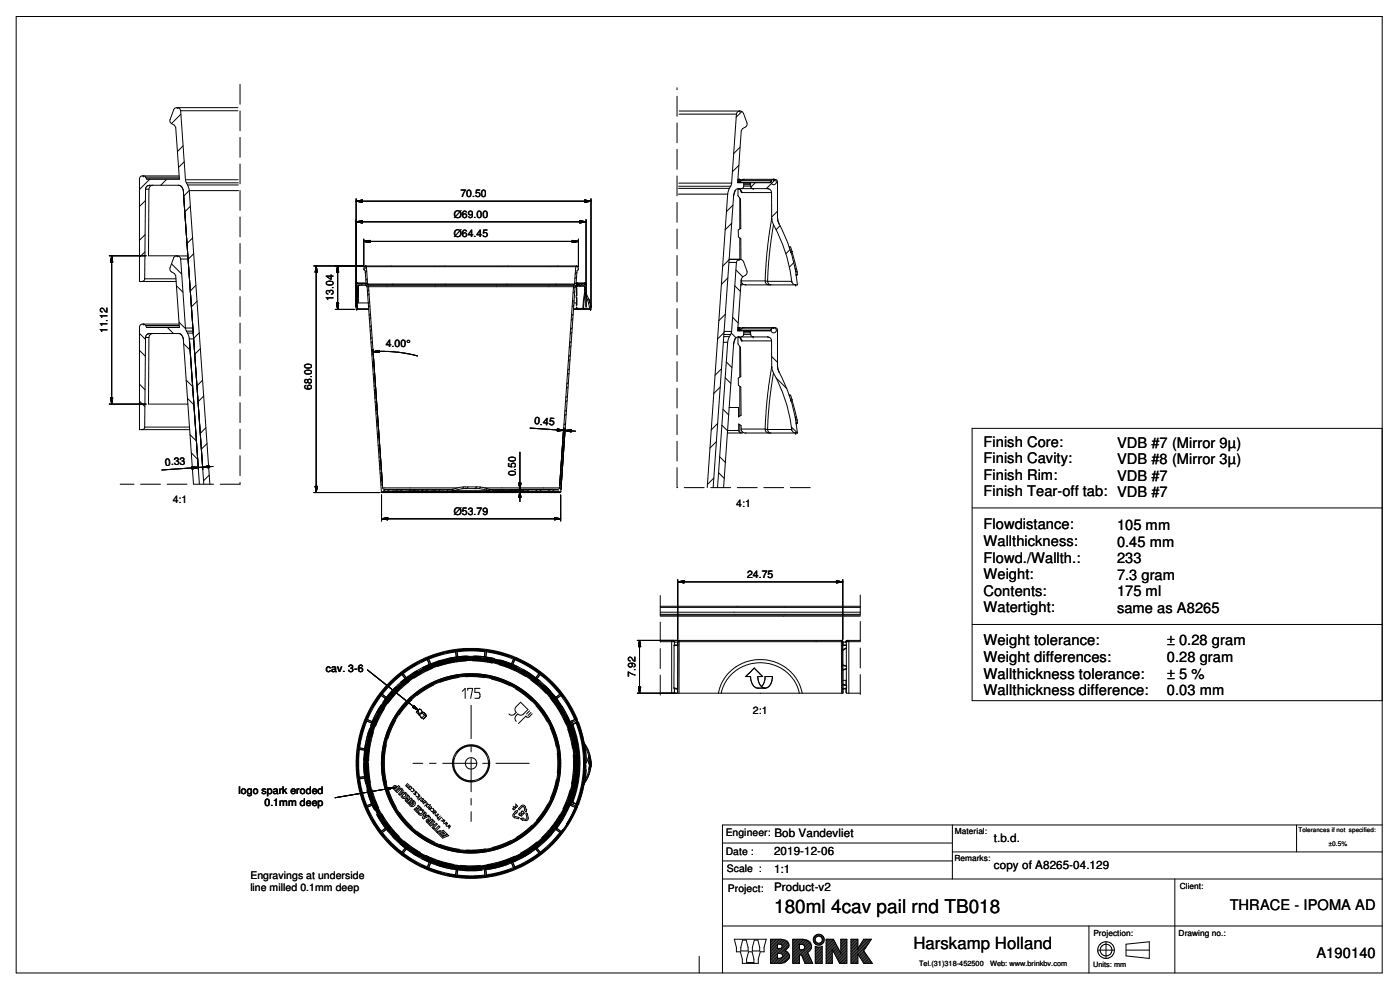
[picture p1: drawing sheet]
<svg xmlns="http://www.w3.org/2000/svg" width="420mm" height="297mm" viewBox="0 0 420 297" stroke-linecap="round" stroke-linejoin="round" font-family="sans-serif">
<defs><g id="words">
<text font-size="5.7" x="232.3" y="274">180ml 4cav pail rnd TB018</text>
<text font-size="5" x="274.1" y="284.9">Harskamp Holland</text>
<g font-size="4.4">
<text x="295.2" y="134.1">Finish Core:</text>
<text x="335.2" y="134.3">VDB #7 (Mirror 9µ)</text>
<text x="295.2" y="144">Finish Rim:</text>
<text x="295.2" y="139">Finish Cavity:</text>
<text x="335.2" y="139.3">VDB #8 (Mirror 3µ)</text>
<text x="295.2" y="148.9">Finish Tear-off tab: VDB #7</text>
<text x="335.2" y="144.2">VDB #7</text>
<text x="295.2" y="158.8">Flowdistance:</text>
<text x="335.2" y="159.1">105 mm</text>
<text x="295.2" y="163.8">Wallthickness:</text>
<text x="335.2" y="164">0.45 mm</text>
<text x="295.2" y="173.7">Weight:</text>
<text x="295.2" y="168.8">Flowd./Wallth.:</text>
<text x="335.2" y="173.9">7.3 gram</text>
<text x="335.2" y="169">233</text>
<text x="295.2" y="178.7">Contents:</text>
<text x="335.2" y="178.9">175 ml</text>
<text x="295.2" y="183.6">Watertight:</text>
<text x="335.2" y="183.9">same as A8265</text>
<text x="295.2" y="193.6">Weight tolerance:</text>
<text x="350.2" y="193.7">± 0.28 gram</text>
<text x="295.2" y="203.6">Wallthickness tolerance:</text>
<text x="295.2" y="198.6">Weight differences:</text>
<text x="350.2" y="203.6">± 5 %</text>
<text x="350.2" y="198.6">0.28 gram</text>
<text x="295.2" y="208.6">Wallthickness difference:</text>
<text x="350.2" y="208.5">0.03 mm</text>
<text x="369.1" y="273">THRACE - IPOMA AD</text>
<text x="395.1" y="287.5">A190140</text>
</g>
<g font-size="3.5">
<text x="232.3" y="256.5">2019-12-06</text>
<text x="298.3" y="252.6">t.b.d.</text>
<text x="232.3" y="261.8">1:1</text>
<text x="298.3" y="260.6">copy of A8265-04.129</text>
<text x="232.3" y="267.5">Product-v2</text>
</g>
<g font-size="3.1">
<text x="138.2" y="59.1">70.50</text>
<text x="136.2" y="65.3">Ø69.00</text>
<text x="136.2" y="71.2">Ø64.45</text>
<text x="100.1" y="90.3" transform="rotate(-90 100.1 90.3)">13.04</text>
<text x="32.3" y="100" transform="rotate(-90 32.3 100)">11.12</text>
<text x="115.8" y="104.2">4.00°</text>
<text x="93.6" y="117" transform="rotate(-90 93.6 117)">68.00</text>
<text x="160.3" y="127.3" transform="rotate(4 160.3 127.3)">0.45</text>
<text x="49.6" y="139.7" transform="rotate(-4 49.6 139.7)">0.33</text>
<text x="154.8" y="143" transform="rotate(-90 154.8 143)">0.50</text>
<text x="51.8" y="151">4:1</text>
<text x="136.2" y="154.4">Ø53.79</text>
<text x="221" y="152.1">4:1</text>
<text x="224.2" y="173.4">24.75</text>
<text x="97.8" y="201.7">cav. 3-6</text>
<text x="190.7" y="203.2" transform="rotate(-90 190.7 203.2)">7.92</text>
<text x="226" y="214.2">2:1</text>
<text x="71.6" y="238.3">logo spark eroded</text>
<text x="79.4" y="241.9">0.1mm deep</text>
<text x="217.8" y="250.8">Engineer: Bob Vandevliet</text>
<text x="217.8" y="256.5">Date :</text>
<text x="75.1" y="263.7">Engravings at underside</text>
<text x="218.1" y="261.6">Scale :</text>
<text x="75.1" y="267.2">line milled 0.1mm deep</text>
<text x="218.5" y="267.6">Project:</text>
</g>
<g font-size="2.5">
<text x="286.6" y="250.2">Material:</text>
<text x="286.4" y="258.3">Remarks:</text>
<text x="354.1" y="266.8">Client:</text>
<text x="328.2" y="281">Projection:</text>
<text x="353.7" y="281">Drawing no.:</text>
</g>
<g font-size="2.2">
<text x="275.8" y="289.8">Tel.(31)318-452500</text>
<text x="297.1" y="289.8">Web: www.brinkbv.com</text>
<text x="328.1" y="290.1">Units: mm</text>
</g>
<text font-size="2" x="398.7" y="253.9">±0.5%</text>
<text font-size="1.9" x="389.7" y="249.5">Tolerances if not specified:</text>
</g></defs>
<g fill="none" stroke="#000" stroke-width=".3">
<path d="M4.9 5h409.9v286.9h-409.9zM51.5 37.1l.9 .5 .3 .7 1.1 15.5-9.8-.1M53.2 32.3a1.02 1.02 0 0 1 1 .9M53.2 32.3h.1M54.2 33.2l1.5 20.7M54.2 33.2h17.2M54.3 34.3l-2.8 2.8M71.4 32.3h-18.4l-.7 .3-.2 .3-1.1 3a.94 .94 0 0 0 .5 1.2M203.8 34.2h17.2M203.8 33.3h18.4l.7 .3 1.3 3.7-.3 .7-1.1 .6-.3 .7-1.1 15.5 9.8-.1M221 34.2l-1.4 20.7M222 33.3a1.02 1.02 0 0 0-1 .9"/>
<path d="M222 33.3h.1M222.7 33.4l-1.8 1.8M43 52.8l.7 .4M43 52.8h.1M43.7 56.8l-.3 26.9M43.7 56.8h1M43.7 53.2l.3 .5M43.7 53.2h10.1M43.8 56.2l-.1 .6M44 53.7h9.8M44.7 56.8l-.1 20h8.4M44.9 55.6a1.16 1.16 0 0 0-1.2 1.2"/>
<path d="M44.9 55.6h8.9M44.9 55.6l-.8 .2M45 53.7l-3.1 3.2M45.9 55.6a1.23 1.23 0 0 0-1.2 1.2M50.1 53.8l-1.9 1.8M53.6 55.6a1.78 1.78 0 0 1 1.4 1.7l6.2 88M53.8 52.8h-11.1a.79 .79 0 0 0-.8 .8v30.9h11M53.8 55.6l.7 .4M54.5 56l.1 .1M54.8 56.4l.1 .5M54.9 43.8l-1.7 1.7M55 57v.3"/>
<path d="M55.3 48.6l-1.7 1.6M55.7 53.9l.3 1M55.7 53.9h15.8M56 54.9l.3 .6M56 54.9h15.5M56.3 55.5l.5 1.7M56.3 55.5h15.2M56.8 57.2l6.2 88.1M56.8 57.2h14.8M56.8 57.1l-1.7 1.7M106.9 59.6v33.2h3.7M177.4 59.6v32.5"/>
<path d="M203.6 58.3h14.8M203.7 56.5h15.2M203.7 55.9h15.6M203.7 54.9h15.9M218.4 58.3l-6.2 88M218.9 56.5l-.5 1.8M219.3 55.9l-.4 .6M219.6 54.9l-.3 1M220.2 58.8l-6.2 87.5M220.6 57.1l-.4 1.7M220.6 57.2l-.4 1.6M221.4 54.5l.2 .1"/>
<path d="M221.4 53.8h.4M221.4 54.1l.3 .1M221.6 54.6l-.2 .2M221.6 54.6l-.2 .1M221.6 54.6h.5M221.7 53.8l-.3 .2M221.7 56.6l1.1 1.2M221.7 54.2l-.1 .4M221.7 49.6l-1.9 2M221.8 53.8h.1M221.8 53.8l.2 1M221.8 53.8l-.1 .4"/>
<path d="M221.8 56.7l.7 1.1M221.9 56.7l-.4-.1v2.1l.7 1.1 .1 8.7-.7 .5v2.1l.7 .5 .1 6.2M222 59.5v9.2M222.1 54.7h.1M222.1 54.7l-.2 .1M222.1 54.7h9.1M222.1 53.8l.4 .3M222.1 44.2l-1.9 1.9M222.2 54.4l-.2 .3M222.3 54.4h.1M222.3 54.4l-.2 .3M222.3 57.1l.2 .7"/>
<path d="M222.4 54.2l-.1 .2M222.4 54.2h9.1M222.5 57.8h9.1M222.9 53.8l-.5 .4M223.2 53.8h9.3a.74 .74 0 0 1 .8 .8v10.7l.5 1.9a47.5 47.5 0 0 1 5.5 18.3h-15.5a1.29 1.29 0 0 1-1.3-1.2M223.2 55.8l-.2 .6-.6 .2M223.2 54.8v1M223.2 55.8h2.1M223.2 55h1.9M223.3 53.8h-.4M225.1 54.8v.6h-1.9M225.2 54.8l.1 1"/>
<path d="M225.3 55.8a.73 .73 0 0 0 .7 .8M226 56.6h.1M226.7 54.8l-1.4 1.4M230.3 56.6l.5 .1M230.4 56.6a1.16 1.16 0 0 1 1.2 1.2M230.4 56.6h-8.8l-1 .5M231.5 54.2h.1M231.5 54.2l-.3 .5M231.6 57.8v7.7M231.8 53.9a.8 .8 0 0 1 1.1 .8 .8 .8 0 0 1-1.1 .7 .8 .8 0 0 1-.2-1.4l.2-.1M232.2 53.8l-.7 .4M232.2 53.8h.1"/>
<path d="M232.7 53.8l-2.7 2.8M32.8 76.8h11M33.5 76.8l.3 1.9h-.6zM33.5 76.8v44.4M43.5 75.6l-1.6 1.6M43.5 70.4l-1.6 1.7M43.6 60.2l-1.7 1.7M51.5 79.2l3 3M53.2 76.8a1.02 1.02 0 0 1 1 .9M53.2 76.8h.1M54.2 77.7l1.5 20.7M54.2 77.7h2.3"/>
<path d="M56.4 76.8h-3.7l-.6 .6-1.1 2.9a1.01 1.01 0 0 0 .5 1.3l.9 .5 .3 .6 1.1 15.6-9.8-.1M57.1 61.9l-1.7 1.7M57.8 71.4l-1.7 1.7M58.2 76.1l-1.7 1.7M94.2 79.8h14.8M94.9 79.8l.3 1.9h-.6zM94.9 79.8v68M101.3 79.8l.3 1.9h-.6zM101.3 79.8v13M106.9 66.5l1.8-.2v.6zM106.9 60.4l1.8-.4v.7zM106.9 66.5h69"/>
<path d="M106.9 60.4h70.5M109.2 72.4l1.8-.3v.7zM109.2 72.4h64.4M109.2 71.8v8.3M109.7 79.8l-.3 .1-.2 1 .4 .4 .3 3.9-2.5-.1M109.7 79.8h63.5l.4 1.1-.4 .4-.3 3.9M109.7 79.8l.3 .2M109.7 79.8h.1M171.7 72.1l1.9 .3-1.9 .4zM173 79.8l-.2 .2M173 79.8h.1M173.6 71.8v8.3"/>
<path d="M174 66.3l1.9 .2-1.9 .4zM175.5 60l1.9 .4-1.9 .3zM175.9 65.9v26.2M218.8 78.7h2.2M218.8 77.8h3.4l.7 .3 1.3 3.6-.3 .7-1.1 .7-.3 .7-1.1 15.5M218.8 77.9l-1.9 2M219.6 67l-2 2M220 61.6l-2 1.9M221 78.7l-1.4 20.7M221.6 77.8h.1M222 77.8a1.02 1.02 0 0 0-1 .9M222 77.8h.1"/>
<path d="M222 71.4v6.4M231.6 65.5l.5 1.9M231.6 65.5h.1M231.6 65.5l-1.5 10.8-.5 8M231.6 65.5v.1M232.1 67.4a46.7 46.7 0 0 1 5.5 17M232.1 67.5l-1.2 8.9-.5 8M232.1 67.4v.1M233.3 65.3l.5 1.9M233.3 63.4l-1.7 1.7M234.1 67.7l-1.2 1.2M237 74.5l-.1-.4h.4l.5 1.4h-.4"/>
<path d="M237.1 74.8l-1.2 1.3M237.4 75.5h.1M237.6 75.5l1.4 5.2M238.2 78.8l-1.3 1.3M43 97.2l.7 .5M43 97.2h.1M43.4 83.7a.79 .79 0 0 1-.8 .8M43.4 83.7h9.4M43.7 97.7l.3 .5M43.7 97.7h10.1M44 98.2h9.8M50.2 98.2l1.9 1.9"/>
<path d="M52.9 85.7l2 2M53.7 96.6l2 2M53.8 97.2h-11.1l-.8 .5v31.2h15M55.7 98.4l.3 1M55.7 98.4h2.2M56 99.4l.3 .5M56 99.4h1.9M56.3 99.9l.5 1.8M56.3 99.9h1.7M58.8 85.6l-1.7 1.7M59.1 90.4l-1.6 1.6M59.8 99.9l-1.7 1.6"/>
<path d="M100.6 92.8h5.8M101 90.9h.6l-.3 1.9zM107 92.8h.1M107.2 84.9l.1 .1M107.2 84.9h.1M107.3 92.6l-.3 .2M107.3 92.6h3.3M107.3 91.7l-.4 .4M107.3 85.9v6.7M107.3 85.9h.3M107.3 90.5l-.4 .3M107.3 86.6l-.4 .4"/>
<path d="M107.3 87.9l-.4 .4M107.3 85.8v.1M107.3 85l.1 .1M107.3 85h2.5M107.4 85.1v.1M107.6 85.9v5h2.9M107.6 85.6l-.3 .3M107.6 85.6l2.4 .1M107.6 85.6l-.2 .1M107.9 85.6l-.3 .3M108.7 85.2l-.4 .4M109.8 85.6l.3 .2"/>
<path d="M109.8 84.9h-2.8l-.1 .2M110 80l.3 5.2M110 80h62.8M110 80.1l-.8 .8M110.1 85.8h.1M110.1 85.7v.1M110.1 81.3l-.5 .4M110.1 85.8l.1 .3M110.1 85.8v.1M110.1 86h.1M110.2 86.1l4.3 61.5M110.2 83.7l-.4 .4"/>
<path d="M110.3 85.2l.1 .2M110.3 85.2h62.1M110.3 84.9l-.7 .7M110.4 85.4l.1 .2M110.4 85.4h62M110.5 85.6l.1 .4M110.5 85.6h61.8M110.6 86l4.2 60.4M110.6 86h61.5M110.7 87l-.4 .5M110.8 88.2l-.4 .4M110.9 90.6l-.4 .4"/>
<path d="M111 91.8l-.4 .4M111.2 94.1l-.4 .5M111.3 95.3l-.4 .5M111.5 97.7l-.5 .4M111.5 98.9l-.4 .4M171.7 99.7l-.6 .5M171.7 98.3l-.5 .5M171.9 95.6l-.5 .5M172 94.3l-.5 .4M172.1 86l-4.2 60.4M172.1 92.6h.9M172.2 91.5l-.5 .5"/>
<path d="M172.3 85.6l-.2 .4M172.3 90.2l-.5 .4M172.4 85.4l-.1 .2M172.4 85.2v.2M172.5 87.5l-.5 .4M172.6 86.1l-4.3 61.5M172.6 86.1l-.5 .5M172.7 85.8l-.1 .3M172.8 80l-.4 5.2M172.9 85.1h.2M172.9 85h.1M172.9 85.6h2.2l.3 .3"/>
<path d="M172.9 85.6l.2 5.9-.1 .1v-.7h-.8M172.9 84.9h.1M173 85.6l-.3 .2M173 92.6v.2M173 84.9h.1M173 85l-.1 .1M173 85.6h.1M173 84.9v.2M173 84.9l-.1 .1M173 84.9v.1M173 85.6l.3 .3M173 85.6l.2 .3"/>
<path d="M173 92.8h.1M173 85.1h.1M173 84.9l.2 .1M173 86.3v2.3M173 89.3v2.3M173 92.2v.6M173 83.1l-.5 .5M173.1 85h.1M173.1 85l-.1 .1M173.1 92.5l-.1-.3v.4M173.1 85.7l.1 .2M173.1 85l-.1 .2"/>
<path d="M173.1 85h2.3M173.1 92.5h3.8M173.1 81.7l-.5 .5M173.2 85.9h2.2M173.2 92.7l-1.1 .1M173.3 84.9h2.5l.1 .2M173.3 84.9l-.2 .1M173.3 85.4l-.2 .2M173.3 85.2l.5 .1h-.5l-.3 .3M173.3 84.9h.1M173.3 85.2v.2M173.3 85.4h.6"/>
<path d="M173.8 85.2l.1 .2M173.9 85.4l.2 .2M173.9 85.4h.1M174.1 85.6h.1M174.8 85.2l-.5 .4M175.3 85.1v.1M175.3 85.1l-2.4 .1M175.4 85h.1M175.4 85.9l.1 1.9M175.4 85l-.1 .1M175.5 87.8l.1 .5M175.5 87.8h.1"/>
<path d="M175.5 87.8l-.5 4.1v.8l.2 .1M175.6 88.3l.7 1.5 .6 2.7M175.6 84.9l-.2 .1M175.6 84.9h.1M175.6 88.3l-.5 4 .3 .5M175.6 88.3h.1M175.9 87.8l.1 .5M175.9 88l.1 .3M175.9 86.6l-.5 .4M175.9 87.8l-.4 .4M176 88.3l.2 .3a10.3 10.3 0 0 1 1.2 4.2h-4l-.3-.3M176.6 89.6l-.3 .4"/>
<path d="M176.8 90.1l.1-.1 .1 .3M176.9 90.3h.1M176.9 92.5l.3 .3M176.9 92.5h.1M176.9 90.3l.4 1.3M176.9 92.5v.1M176.9 90.6l-.3 .3M177 90.3h.1M177.2 92.8h.1M177.2 91.8h.1M177.3 92.1h.1M177.3 91.6l-.1 .2"/>
<path d="M177.3 91.8h.1M177.3 91.6l.1 .5M177.4 92.1h.1M177.4 92.7l-.2 .1M217.3 99.8l-2 1.9M217.3 99.4h2.3M217.7 94.3l-2 1.9M218.4 83.4l-1.9 1.9M219.4 99.9l1.5 1.4M219.6 99.4l-.3 1M219.9 95.2l1.6 1.7M220.5 85.7l1.7 1.7"/>
<path d="M220.8 81l2.1 2.1M221.4 98.9l.2 .2M221.4 98.3h.4M221.4 98.6l.3 .1M221.6 99.1l-.2 .1M221.6 99.1h-.2M221.6 99.1h.5M221.7 98.3l-.3 .1M221.7 98.7l-.1 .4M221.8 98.3h.1M221.8 98.3l.2 .9M221.8 98.3l-.1 .4"/>
<path d="M222.1 99.2h.1M222.1 99.2l-.2 .1M222.1 99.2h9.1M222.1 98.3l.4 .3M222.2 98.8l-.2 .4M222.3 98.9h.1M222.3 98.9l-.2 .3M222.4 98.7l-.1 .2M222.4 98.7h9.1M222.5 84.1v.2M222.5 84.3h7.1M222.7 85v.5h-.4"/>
<path d="M222.9 98.3l-.5 .4M223.2 98.3h9.3a.73 .73 0 0 1 .8 .8v10.7l.5 1.9a47.5 47.5 0 0 1 5.5 18.2M223.2 99.3v1M223.2 99.5h1.9M223.3 98.3h-.4M225.1 99.5v.4h-1.9M225.1 99.3v.2M225.2 99.3l.1 1M229.6 84.3l.3 .7 .9 .5M229.6 84.3l.8 .1M230.4 84.4l.3 .8 .6 .3M230.4 84.4h7.2"/>
<path d="M231.2 99.2l-9.8 .1M231.5 98.7h.1M231.5 98.7l-.3 .5M231.8 98.4a.8 .8 0 0 1 1.1 .3 .8 .8 0 0 1-.3 1.1 .8 .8 0 0 1-1.1-.3l-.1-.5 .4-.6M232.2 98.3l-.7 .4M232.2 98.3h.1M237.6 84.4a1.17 1.17 0 0 0 1.2 1.1M237.6 84.4h.1M237.6 84.4v.1M238.8 85.5h.1M238.8 81.5h.4M239 82.4h.1"/>
<path d="M239 82.4h.4M239 80.7h-.3l.1 .6M239 80.7l.3 1.7M239.2 81.5h.1M33.2 119.4h.6l-.3 1.8zM41.9 105.1l1.7 1.7M41.9 100l1.7 1.8M41.9 115.3l1.6 1.6M43.7 101.3l-.3 26.8M43.7 101.3h1M43.8 100.7l-.1 .6M44.7 101.3l-.1 19.9h11.8"/>
<path d="M44.9 100.1a1.16 1.16 0 0 0-1.2 1.2M44.9 100.1h8.9M44.9 100.1l-.8 .2M45.9 100.1l-.7 .1-.5 1.1M53.6 100.1a1.78 1.78 0 0 1 1.4 1.7l3.1 43.5M53.8 100.1l.7 .4M54.5 100.5l.1 .1M54.8 100.9l.1 .4M55 101.5v.3M55.1 103.1l2 2M55.9 114l1.9 2M56.2 119.5l2 2"/>
<path d="M56.8 101.7l3 43.6M56.8 101.7h1.3M60.1 104.6l-1.6 1.7M60.8 114.1l-1.7 1.6M61.1 118.8l-1.6 1.7M111.7 101.3l-.5 .4M111.7 102.5l-.4 .4M111.9 104.9l-.4 .4M112 105.5l1.8-.3 .1 .5zM112 105.5h6.1l4.6 .7 2.6 .6M112 106l-.4 .5M112.2 108.4l-.5 .4"/>
<path d="M112.3 109.6l-.5 .4M112.4 112l-.4 .4M112.5 113.2l-.4 .4M112.7 115.5l-.4 .5M112.8 116.7l-.5 .4M112.9 119.1l-.4 .4M170.3 118.8l-.5 .5M170.5 116.1l-.5 .5M170.6 114.7l-.5 .5M170.8 112l-.5 .5M170.8 110.7l-.4 .4M171.1 107.9l-.5 .5"/>
<path d="M171.1 106.6l-.4 .4M171.4 103.8l-.6 .5M171.4 102.4l-.4 .6M216.1 116.2l-1.9 1.9M216.5 110.7l-1.9 1.9M217.1 102.7h1.3M217.2 101h1.7M217.2 100.4h2.1M217.6 113.3l1.7 1.7M218 108.6l1.7 1.7M218.4 102.7l-3.1 43.6M218.9 101l-.5 1.7"/>
<path d="M219.3 100.4l-.4 .6M220.2 103.3l-3 43M220.6 101.6l-.4 1.7M220.6 101.6l-.4 1.6M221.7 101.1l1.1 1.2M221.8 101.2l.6 .6 .1 .5M221.9 101.2h-.7l-.6 .4M222 103.9v9.3M222 115.9v8.9M222.3 101.6l.2 .7M222.5 102.3h9.1M223.2 100.3l-.2 .5-.6 .3"/>
<path d="M223.2 100.3h2.1M225.3 100.3l.2 .5 .5 .3M226 101.1h.1M230.3 101.1l.5 .1M230.4 101.1a1.16 1.16 0 0 1 1.2 1.2M230.4 101.1h-8.9v2.1l.7 1.1 .1 8.7-.7 .5v2.1l.7 .5 .1 8.5-.8 .5v-2.8h-2.8M231.6 102.3v7.7M231.6 110l.5 1.9M231.6 110h.1M231.6 110l-1.5 10.8-.5 7.9M231.6 107l1.7 1.7M232.1 111.9a46 46 0 0 1 5.5 17"/>
<path d="M232.1 111.9l-1.2 9-.5 8M232.1 111.9h.1M232.9 113.4l3.2 3.2M233.3 109.8l.5 1.8M237 119l-.1-.5h.4l.5 1.5h-.4M32.8 121.2h11M41.9 120.4l1.6 1.6M43.4 128.1a.73 .73 0 0 1-.8 .8M43.4 128.1h13.4M57 130.4l2 1.9M57.4 135.9l1.9 1.9M61.8 128.3l-1.7 1.7"/>
<path d="M62.1 133.1l-1.7 1.6M63.9 140l-15.3 1M113 120.3l-.4 .4M113.2 122.6l-.4 .5M113.3 123.8l-.5 .4M113.4 126.2l-.4 .4M113.5 127.4l-.4 .4M113.7 129.8l-.5 .4M113.7 130.9l-.4 .5M113.9 133.3l-.4 .4M114 134.5l-.4 .4M114.2 136.9l-.5 .4"/>
<path d="M114.2 138l-.4 .5M156 135.7v14.8M159.1 128.4l13.6 1M167.3 128.7l1.8 .4-1.9 .2zM168.9 139.3l-.5 .5M169.1 136.6l-.5 .5M169.2 135.2l-.6 .5M169.3 132.5l-.4 .5M169.4 131.1l-.5 .5M169.6 129.2l1.9-.2-.1 .6zM169.6 128.4l-.4 .5M169.7 127l-.5 .5"/>
<path d="M169.9 124.3l-.5 .5M170 122.9l-.5 .5M170.2 120.2l-.5 .5M215 132.5l-1.9 2M215.4 127l-2 2M216 137l1.7 1.7M216.7 127.6l1.6 1.6M217 122.8l1.7 1.7M218.3 129.2h3.4M221.7 129.2l.3 .6M222 129.8l.4 .1M222 127.4v2.4"/>
<path d="M222.5 128.7l-.1-1-.7-.5v2M222.5 128.7a1.18 1.18 0 0 0 .9 1.2h15.9M222.5 128.7h7.1M222.7 129.5v.4h-4.4M229.6 128.7l.4 1 .8 .2M229.6 128.7l.8 .2M230.4 128.9l.3 .8 .6 .2M230.4 128.9h7.2M237.4 120h.1M237.5 128.1l1.8 1.8M237.6 128.9a1.17 1.17 0 0 0 1.2 1M237.6 128.9h.1"/>
<path d="M237.6 120l1.4 5.1M238.8 129.9h.1M238.8 126h.4M239 126.9h.1M239 126.9h.4M239 125.1h-.3l.1 .7M239 125.1l.3 1.8M239.2 126h.1M414.8 128.5h-123.1v81.7h123.1M57.6 140.1l1.9 .2-1.9 .4zM60.8 140.2l1.9-.5v.6zM62.8 142.6l-1.7 1.6"/>
<path d="M94.2 147.8h19.8M94.6 145.9h.6l-.3 1.9zM114.4 140.4l-.4 .4M114.5 147.6h.1M114.5 155.7l1.9-.4v.7zM114.5 147.6l.2 .2M114.5 141.6l-.4 .4M114.5 155.7h53.8M114.5 148.5v7.8M114.7 144l-.5 .4M114.7 147.8h53.3M114.8 145.2l-.5 .4"/>
<path d="M114.8 146.4l.5 .5h20.5M114.8 146.4h22.5M115 147.5l.2-.2h52.3l.3 .2M115 147.6l-.3 .2M115 147.6h52.8M115 147.5v.1M115 147.5h52.8M115 147.4l-.3 .4M115.6 146.9l-.5 .5M116.9 146.9l-.5 .4M117.9 147.4h.1M117.9 147.3v.1"/>
<path d="M118.1 147.3v.1M118.3 147.3v.1M118.5 147.3v.1M118.6 147.3v.1M119 147.3v.1M119.2 147.3v.1M119.5 146.9l-.6 .5M119.6 147.3v.1M120 147.3v.1M120.7 147.3v.1M120.7 146.9l-.5 .5M121 147.3v.1"/>
<path d="M121.8 147.3v.1M121.9 147.3v.1M122.4 147.3v.1M123.1 147.4h.1M123.1 147.3v.1M123.2 147.3v.1M123.3 146.9l-.6 .5M123.4 147.3v.1M123.5 147.3v.1M123.6 147.3v.1M123.7 147.3v.1M123.9 147.3v.1"/>
<path d="M124 147.3v.1M124.1 147.3v.1M124.2 147.3v.1M124.3 147.3v.1M124.4 147.3v.1M124.5 147.3v.1M124.5 146.9l-.5 .4M124.6 147.3v.1M124.7 147.3v.1M124.8 147.3v.1M125 147.3v.1M125.1 147.3v.1"/>
<path d="M125.2 147.3v.1M125.3 147.3v.1M125.5 147.3v.1M125.6 147.3v.1M125.7 147.3v.1M125.8 147.3v.1M126.1 147.3v.1M126.5 147.3v.1M126.6 147.3v.1M126.7 147.3v.1M126.8 147.3v.1M127 147.3v.1"/>
<path d="M127.1 146.9l-.5 .5M127.1 147.3v.1M127.2 147.3v.1M127.5 147.3v.1M127.8 147.3v.1M128.1 147.3v.1M128.2 147.3v.1M128.3 147.3v.1M128.3 146.9l-.4 .5M128.5 147.3v.1M128.7 147.3v.1M129 147.3v.1"/>
<path d="M129.2 147.3v.1M129.4 147.3v.1M129.5 147.3v.1M129.7 147.3v.1M129.9 147.3v.1M130 147.3v.1M130.1 147.3v.1M130.2 147.3v.1M130.5 147.3v.1M130.8 147.3v.1M130.9 146.9l-.5 .4M130.9 147.3v.1"/>
<path d="M131.5 147.3v.1M132.2 147.3v.1M132.2 146.9l-.5 .5M132.5 147.3v.1M132.7 147.3v.1M132.8 147.3v.1M133.2 147.3v.1M133.5 147.3v.1M134.1 147.3v.1M134.3 147.3v.1M134.7 146.9l-.5 .4M134.9 147.3v.1"/>
<path d="M135.2 147.3l-17.3 .1M135.8 147.3h.1M136 146.8l-.2 .1M136 146.8l.6-.2a22.6 22.6 0 0 1 8.4-.3l1.8 .5M136 146.8l-.5 .5M136.2 147.3l.6-.3a18.6 18.6 0 0 1 6.9-.4l2.9 .7M136.2 147.3h-.4M136.2 147.3h.1M136.2 147.3h10.4M139.2 146.1l-.5 .5M140.5 146.1l-.5 .5M143 146.1l-.5 .5"/>
<path d="M144.3 146.1l-.5 .5M145.4 146.4h22.5M146.3 146.6l-.4 .4M146.6 147.3h.4M146.6 147.3h.1M146.8 146.8l.2 .1M146.8 147.3h.1M147 147.3h.1M147.4 146.9l-.5 .4M149.9 146.9l-.5 .4M151.2 146.9l-.5 .4M153.7 146.9l-.5 .4"/>
<path d="M153.9 147.3h4.6M154 147.3v.1M154.6 147.3v.1M154.7 147.3v.1M155 146.9l-.5 .4M155.4 147.3v.1M155.6 147.3v.1M155.7 144.9h.6l-.3 2zM156 147.3l.3 1.9h-.6zM156.5 147.3v.1M157.5 146.9l-.5 .4M157.7 147.3v.1"/>
<path d="M157.9 147.3v.1M158.1 147.3v.1M158.2 147.3v.1M158.8 146.9l-.5 .4M161.3 146.9l-.5 .4M162.6 146.9l-.5 .4M165.1 146.9l-.5 .4M166.4 155.3l1.9 .4-1.9 .3zM166.4 146.9l-.5 .4M167.8 147.5v.1M167.8 147.6l.2 .2M167.9 146.4l-.5 .5h-20.4"/>
<path d="M168.3 147.6l-.2 .2M168.3 147.6h.1M168.3 148.5v7.8M168.3 147.5l-.3 .3M168.5 144.8l-.5 .4M168.6 143.4l-.5 .5M168.8 140.7l-.5 .4M214.2 143.4l-1.9 2M215.6 141.8l1.7 1.7M291.7 152.4h123.1M203.4 174.6l1.9-.3v.6zM203.4 173.9v18"/>
<path d="M203.4 174.6h49.5M251 174.3l1.9 .3-1.9 .3zM252.9 173.9v18M125.9 198.7l-3 1.7M128.1 197.7l.2 .3M128.1 197.6l1.3 3M128.1 197.6v.1M128.1 197.7l-1 .5M128.3 198l-3.5 1.6-3.8 2.5M128.3 198l.8 2M128.5 197.5l1.2 2.9M128.5 197.5h.1"/>
<path d="M128.5 197.5l-.4 .1M128.6 197.5l.1 .3M128.7 197.8l.8 2M129.1 200l.1 .2M129.1 200l-3 1.4-3.8 2.4M129.5 199.8l.1 .2M129.6 197.1l-1 .4M136.7 195.3v.3M136.7 195.3l-1.1 .2M136.7 195.6l-4.2 .9-3.8 1.3M136.7 195.3l.4 3.2M136.7 195.3h.1"/>
<path d="M136.7 195.6l.3 2.2M136.7 195.3l-5.7 1.3M137 197.8l.1 .2M137 197.8l-4.2 .8-3.3 1.2M137.1 198.1h.1M137.1 198.1v.4M137.1 198l-3.1 .6-4.4 1.4M137.1 198.1l-4.3 .8-3.2 1.2M137.1 198.1l-3.5 .7-3.9 1.3M137.1 198v.1M137.1 195.2l.4 3.2M137.1 195.2l-.4 .1"/>
<path d="M137.1 195.2h.1M137.1 195.2l.1 .3M137.2 195.5l3.3-.2 5 .2M137.2 195.5l.3 2.2M137.5 197.7v.3M137.5 197.7l2.4-.2 5.4 .2M137.5 198v.1M137.5 198l2.6-.3 5.1 .3M137.5 198l3.7-.3 4 .3M137.5 198.1l3.1-.3 4.6 .3M137.5 198.4l-.4 .1M137.5 198h.1"/>
<path d="M137.5 198.1v.3M138.2 195.1l-1.1 .1M143 195l-5.9 .2M144.5 195.1l1.1 .1M145.2 198.4l.4 .1M145.2 198v.1M145.2 198.1v.3M145.2 198h.1M145.3 197.7l-.1 .3M145.5 195.5l-.2 2.2M145.6 195.2l-.1 .3M145.6 195.2l-.4 3.2"/>
<path d="M145.6 195.2h.1M145.6 195.2l.4 .1M145.7 198.1h.1M145.7 198.1l-.1 .4M145.7 198l3.6 .7 3.9 1.3M145.7 198.1l4.2 .8 3.2 1.2M145.7 198.1l3.4 .7 4 1.3M145.7 198v.1M145.7 197.8v.2M145.7 197.8l3.6 .7 3.9 1.3M146 195.6l4.9 1 3.2 1.2M146 195.6l-.3 2.2"/>
<path d="M146 195.3v.3M146 195.3l-.4 3.2M146 195.3h.1M146 195.3l1.2 .2M148.5 195.7l3.4 .9M153.1 197.1l1.1 .4M153.2 199.8v.2M153.7 200l-.1 .2M153.7 200l3.3 1.6 3.4 2.2M154.1 197.8l-.9 2M154.2 197.5l-.1 .3M154.2 197.5h.1"/>
<path d="M154.3 197.5l-1.3 2.9M154.3 197.5l.3 .1M154.5 198l4.2 2 3 2.1M154.5 198l-.8 2M154.6 197.6l-1.2 3M154.6 197.6v.1M154.6 197.7l-.1 .3M154.6 197.7l1 .4M157 198.8l5 3.1M191.3 192.2h12M191.9 192.2l.4 1.8h-.7zM191.9 192.2v15.8"/>
<path d="M198.2 181.9h60M198.2 184.6h60M198.2 184.9h60M198.2 184.3h60M198.2 183.7h60M198.2 182.2h60M198.2 192.5h4.3M201.7 192.2l-.1 .2v15.6M202 192.2h.1M202 192.2l.4 .3v1M202 192.2h.2M202.2 192.2l.2 .2"/>
<path d="M202.2 192.2l.2 .1M202.3 193.7v12.7M202.3 193.7h1.1M202.4 193.5h.1M202.4 193.5l-.1 .2M202.4 192.4v.1M202.4 192.3v.2M202.4 193.5h1M202.4 192.3v.1M202.4 192.5l1 .2M202.4 192.5h.1M203.3 193.2l.1 .1"/>
<path d="M203.3 192.7v.5M203.3 193.2h.1M203.4 192.5h.1M203.4 192.7h.1M203.4 192.5v.2M203.4 193.5v.2M203.4 192.7v.8M203.4 192.5h49.5M203.4 193.7v13M203.8 192.2l-.4 .3M203.8 192.2h.1M204 192.2l-.2 15.8"/>
<path d="M252.4 192.2l.2 15.8M252.5 192.2h.1M252.5 192.2l.4 .3M252.6 192.2h.1M252.7 192.2h.1M252.9 192.5l-.3-.3h-48.9l-.3 .3v15.4M252.9 192.5l.1 15.4M252.9 192.5h.1M252.9 192.7h.1M252.9 192.5v.2M252.9 199.5l1 .3M252.9 194.9v.3"/>
<path d="M252.9 193.5v.2M252.9 199.5v.2M252.9 199.7l1.2 .3M252.9 192.7v.8M252.9 193.7v1.2M252.9 195.2v4.3M252.9 199.7v1.2M252.9 193.5h1.1M252.9 193.7h1.1M253.8 192.7h-.8l-.1 .6M253.9 192.6h.1M253.9 192.5l-.1 .2"/>
<path d="M253.9 192.5v.1M253.9 192.5h.1M253.9 192.5h4.3M253.9 194.6l-1 .6M254 194.5h.1M253.9 199.8h.1M254 193.5v.2M254 199.8l.1 .2M254 192.4l-.1 .1M254 192.3l-.1 .2M254 192.3v.1M254 194.5v5.3"/>
<path d="M254 194.3v.2M254 194.3l-1.1 .6M254 193.7v.6M254.1 200v.6M254.2 192.2l-.2 .2M254.2 192.2l-.2 .1M254.3 192.2l-.3 .2v1.1M254.3 192.2h.1M254.3 192.2h-.1M254.3 192.2h3.9M254.4 192.2h.1M254.6 192.2l.2 15.8"/>
<path d="M291.7 187.4h123.1M109 218.6l-.9 3.3M109.8 216.2l3 1.2M109.8 216.2h.1M109.8 216.2l.3 .1M109.8 216.2l-.4 1.1M110 215.8l2.9 1.2M110 215.8l-.2 .4M110 215.8l.3 .1M110 215.8h.1M110.1 216.3l-1.4 4.2-.8 3.9M110.1 216.3l2 .9"/>
<path d="M110.3 215.9l2 .8M110.3 201l15.2 12.1M110.4 214.8l-.4 1M112.1 217.2l.2 .1M112.1 217.2l-1.2 3.5-.8 4M112.3 216.7l.3 .1M112.3 217.3l-1.1 3.3-.8 4.1M112.3 217.3h.2M112.4 217.3l-1.2 3.6-.8 3.8M112.5 217.3l.3 .1M112.5 217.3l-1.2 3.4-.8 4M112.6 216.9h.1"/>
<path d="M112.6 216.8v.1M112.6 216.9l.3 .1M112.9 217l-.1 .4M114.2 208.5l.3 .2M114.2 208.4l2.5 2M114.2 208.4v.1M114.2 208.4l-3.1 5M114.2 208.5l-.6 .9M114.5 208.7l-2.5 3.6-1.7 3.6M114.5 208.7l1.7 1.3M114.5 208.1l2.5 2M114.5 208.1h.1"/>
<path d="M114.5 208.1l-.3 .3M114.5 208.1l.3 .2M114.8 208.3l1.7 1.3M115.2 207.3l-.7 .8M116.2 210l.2 .2M116.2 210l-2.4 3.6-1.5 3.1M116.4 210.2h.1M116.4 210.2l-2.5 3.8-1.3 2.8M116.4 210.2l-2.1 3.1-1.7 3.6M116.5 209.6l.2 .2M116.5 210.2l.2 .2M116.5 210.2l-2.3 3.5-1.6 3.2"/>
<path d="M116.7 209.8h.1M116.7 209.8l.3 .3M117 210.1l-.3 .3M118.5 203.8l-4 4.3M120.5 202.2l.1 .2M120.5 202.1l1.9 2.6M120.5 202.1v.1M120.5 202.2l-.9 .7M120.6 202.4l-2.9 2.5-2.9 3.4M120.6 202.4l1.4 1.7M120.8 201.9l2 2.5M120.8 201.9h.1"/>
<path d="M120.8 201.9l-.3 .2M120.9 201.9l.1 .2M121 202.1l1.3 1.7M121.8 201.2l-.9 .7M122 204.1l.1 .2M122 204.1l-3.2 2.8-2.3 2.7M122.1 204.3l-2.9 2.7-2.5 2.8M122.1 204.3l.1 .1M122.2 204.4h.1M122.2 204.4l-2.4 2-3.1 3.4M122.2 204.4l.2 .3M122.3 203.8l.2 .2"/>
<path d="M122.5 204.1h.1M122.5 204v.1M122.5 204.1l.3 .3M122.8 204.4l-.4 .3M124.2 211.7l1.3 1.4-1.7-.9zM124.9 213.7l1.1-.8 .6 .3-.2 .7M125 213.7l.8 .8M125.5 213.1l1 2.4 1.3-1.3M125.8 214.5l.1 .1M125.8 212.8l-.3 .6 .3 1.1M125.9 214.6l1.1 1 .7-.5M126 212.6l-1 1.1"/>
<path d="M126.1 214.2l-.2 .4M126.4 213.9l.3-.2 .6 .2M126.4 213.9h.1M126.4 213.9l-.6 .6M126.7 214l1.1 1.1M126.9 213.7l.4 .2M126.9 213.7l-.5 .2M127.3 213.9l.4 .4M127.7 214.3l.2 .4M127.7 215.1l-.7 .7M127.7 214.3h.1M127.9 214.7l-.2 .4"/>
<path d="M129.2 200.3h.1M129.2 200.2l-4 2-2.7 1.8M129.2 200.2l-3.2 1.6-3.5 2.3M129.2 200.2h.1M129.2 200.3l.2 .3M129.2 200.3l-2.7 1.3-4 2.5M129.6 200.1h.1M129.6 200v.1M129.7 200.1v.3M129.7 200.4l-.3 .2M138.7 207.4l.9-.9v3M140.4 207.1v-.6h1.4l-.5 3"/>
<path d="M144 206.5h-1.5v1.2l1.2 .1 .3 .5-.1 1.1-1.4 .1M152.7 214.2l1 .4 1.2-.8-.4-.8 .2-.7 1.5-1.6 2.2 2.2-1.6 1.6-.7 .1-.7-.4-.8 1-.1 .5 .4 .8M153 200.4l.4 .2M153.1 200.1h.1M153.1 200.1l-.1 .3M153.2 200l-.1 .1M153.5 200.3l-.1 .3M153.5 200.3l3.6 1.8 3.1 2M153.6 200.2l-.1 .1M153.6 200.2l3.8 1.9 2.9 1.9M153.6 200.2l3.2 1.6 3.4 2.3M153.6 200.2h.1"/>
<path d="M158.9 213.3l-.9 .9M159.3 213.8l-.9 .9M159.7 214.2l-.8 .9a.68 .68 0 0 1-1.1-.2l-2.2 2.2M160 204.4l.3 .3M160.2 204.1l-.2 .3M160.2 204.1h.1M160.3 204l-.1 .1M160.4 203.8l-.1 .2M160.6 204.4l-.3 .3M160.6 204.4l3.5 3.2 1.9 2.2M160.6 204.4h.1M160.6 204.4l2.5 2.1 3 3.3"/>
<path d="M160.6 204.3l3.4 3 2.1 2.5M160.6 204.3v.1M160.8 204.1l-.2 .2M160.8 204.1l3.1 2.8 2.4 2.7M161.1 201.3l.8 .6M161.7 202.1l-1.3 1.7M161.9 201.9l-.2 .2M161.9 201.9h.1M162 201.9l-2 2.5M162 201.9l.3 .2M162.1 202.4l3.7 3.3 2.2 2.6M162.1 202.4l-1.3 1.7"/>
<path d="M162.3 202.2l-.2 .2M162.3 202.1l-2 2.6M162.3 202.1v.1M162.3 202.2l.8 .7M162.3 202.1l4.3 4.1M165.7 210.1l.3 .3M166 209.8l-.3 .3M166.1 209.8h.1M166.1 209.8h-.1M166.3 209.6l-.2 .2M166.3 210.2l-.3 .2M166.3 210.2l2 2.9 1.8 3.8"/>
<path d="M166.3 210.2h.1M166.3 210.2l2.2 3.2 1.7 3.5M166.4 210.2l2.1 3.1 1.7 3.5M166.6 210l-.2 .2M166.6 210l2.3 3.5 1.6 3.2M167.5 207.3l.8 .8M168 208.3l-1.7 1.3M168.3 208.1l-.3 .2M168.3 208.1h.1M168.3 208.7l2.2 3.3 2 3.9M168.3 208.1l-2.6 2M168.3 208.1l.3 .3"/>
<path d="M168.3 208.7l-1.7 1.3M168.5 208.5l-.2 .2M168.5 208.5l.7 .9M168.6 208.4l-2.6 2M168.6 208.4l-.1 .1M170 210.5l1.7 3.1M170.1 216.9l-.3 .1M170.1 216.9h.1M170.2 216.8v.1M170.3 217.3l1.7 5.8 .6 5-.4 5.9-.8 3.7-1.1 3.1M170.4 217.3l1.6 5.2 .7 6-.1 3.4-.5 3.4-.8 3-.9 2.5M170.5 216.7l-.3 .1"/>
<path d="M170.6 217.1l1.1 3.1 .7 3 .6 5.4-.2 3.3-.4 3.2-.7 2.7-1.1 3.1M171.1 218l1.5 5.2 .5 4.5v3.5l-.3 2.9-.6 2.8-1.1 3.2M171.3 216.9l-.2 1.1M171.3 217.4l.5 1.4M171.4 217.9h.1M171.4 217.9l-.3 .1M171.4 217.9l1.3 4.7 .6 5.4v3l-.4 3.3-1.5 5.9M171.4 217.2l.5 1.5M171.4 217.9l.3 1M171.7 218.9v.1M171.7 219l.2 .4M171.8 217.7l1.3 4.4 .8 5.7-.1 3.2-.4 3.4-.6 3.1-1 2.9"/>
<path d="M171.8 217.7h.1M171.8 217.7l.3 .9M171.9 219.4v.1M171.9 219.5l.8 3.3M171.9 216.6l-.6 .6 .1 .7M172 219.5l.8 3.2M172 217.6l1.6 5.7 .5 4.9-.2 3.8-.3 2.8-1.6 5.7M172 217.6l-.2 .1M172.1 217.1l-.3 .2v.4M172.1 217.1h.1M172.1 217.1l.1 .2M172.1 218.6l.1 .1"/>
<path d="M172.1 219.5l.9 3.1M172.1 218.6l-.4 .3M172.2 217.3l-.2 .3M172.2 218.7l.2 .6M172.2 218.7l-.5 .3M172.3 214.7l.5 1.1M172.4 219.3v.1M172.4 219.3l-.5 .1M172.4 219.4l-.5 .1M172.4 219.4l.8 3.1M172.5 215.9l-2 .8M172.8 215.8l-.3 .1"/>
<path d="M172.8 215.8h.1M172.8 216.8l.1 .2M172.8 215.8l-3 1.2M172.8 215.8l.2 .4M172.8 216.8l-.7 .3M172.9 217l.9 2.6 .8 3.2 .5 5-.1 3.9-.4 3.3-.6 2.8-1.1 3.3M172.9 217l-.7 .3M172.9 216.2l.2 .5M173 216.2l-2.8-5.4-3.1-4.2-2.4-2.4-2.3-2.1-4.2-2.8-5.1-2.3-5.7-1.5-4.6-.6-3.5 .1-4 .5-2.6 .5-3.8 1.3-4.7 2.3-5 3.5-4.1 4.1-3.1 4.5-2.5 5.3-1.2 3.6-.6 3-.4 4.4 .3 5.6 1.4 6.3 2.6 5.8 3.4 5 3.6 3.8 4.2 3.1 3.6 2.1 2.1 .9 5.2 1.7 5.6 .8 6.1-.2 3.3-.5 3.4-.9 5-2.2 5.3-3.4 4.3-3.9 3.5-4.7 2.8-5.4M173 216.2h.1M173 216.2l.1 .4M173 216.2l-3 1.2-.2-.4"/>
<path d="M173 216.1l.3 .6M173.1 216.7h.1M173.1 216.7l-.3 .1M173.1 216.7l.1 .1M173.1 216.1l.1-.4-.6-1.4-1.6-3-3.6-5-4.1-3.9-4.9-3.4-5.6-2.5-5.3-1.4-4.4-.5h-3.4l-4.4 .5-5.3 1.4-5.6 2.5-4.9 3.4-4.1 3.9-3.5 4.8-2.6 5.3-1.4 4.2-.7 3.8-.3 3.6v3.1l.4 3.4 1.4 5.8 2.5 5.6 3 4.4 4.2 4.5 4.1 3.2 3.6 2 3 1.3 4.7 1.4 6.1 .8 5.9-.2 5.4-1.2 5.5-2.1 3-1.7 3.4-2.4 3.9-3.7 3.8-5.1 1.8-3.3 .6-1.5-.1-.3M173.1 216.1l-.1 .1M173.1 216.6h.1M173.1 216.1l.2 .6M173.1 216.6l.4 .1M173.1 216.6l1 2.9 .9 3.5M173.1 216.1l-2.2-4.5-3.5-5-2.4-2.4-2.7-2.4-4.4-2.8-5.6-2.5-5.7-1.4-3.9-.4-3.4 .1-3.2 .3-5.7 1.4-5.6 2.5-4.5 3-4.8 4.5-3.5 4.7-2.5 5.1-1.3 3.8-.7 3.3-.5 5.2 .5 6.1 1.4 5.5 2.5 5.6 3.4 5 4.5 4.5 5.1 3.6 5.4 2.5 5.5 1.4 5 .6 6.5-.5 5.1-1.2 5.5-2.3 3.2-1.9 2.9-2.2 3.9-3.8 3.5-5 2.2-4.5M173.2 216.8l-.3 .2"/>
<path d="M173.2 216.8l.1 .5M173.5 216.7l1 2.7 .9 3.7 .8 1.2 .8 2.1 .4 1.9v1.5l-.5 2.2-1.6 3.2-.8 3.4-1 2.8M173.5 216.7l.9 2.8 .8 3.5M173.6 216.9h.1M173.7 218.5l1.3 5-.3-1.6M191.3 208h11.8M191.6 206.1h.7l-.4 1.9zM202.3 206.4v.2M202.3 206.4l1.1 .3M202.3 206.6l1.1 .2M202.3 206.6h.1M202.4 207.9l-.1 .1"/>
<path d="M202.4 206.6v1.3M203.4 207.9h49.6M203.4 206.8v1.1M203.4 206.7v.1M215.6 208l.6-2.2 1-2 1.2-1.6 1.3-1.2 3.2-2 2.6-.8 2-.3 2 .1 2.4 .4 2.1 .8 2.2 1.4 1.7 1.6 1.2 1.6 1.1 2.2 .5 2M216.4 208l1.1-3 1.5-2.1 2.2-1.9 2.5-1.3a12.4 12.4 0 0 1 14.5 4.3l1.1 2.1 .6 1.9M228.5 206l.9-1.3 .2-1.7h2.2l-.3 1.8-.5 1-1 .6-1-.1-.9-.8-.7-2.1v-.4h1.5l-2.2-2.2a.51 .51 0 0 0-.5-.3 .51 .51 0 0 0-.4 .5l-2 2h1.4l.5 2 1.1 1.3 2.8 .2M253 205.3l1 .3M253 206.7v.1M253 205.3v.2M253 206.8v1.1M253 205.5l1.1 .3"/>
<path d="M253 204.1h.9v1.4M253 201v4.3M253 205.5v1.2M253.9 206.6l.1 1.3M253.9 200.8l-1 .3v-.2M253.9 200.8h.1M254 207.9l4.2 .1M254 206.6l-1 .2M254 206.6h.1M254 205.6l.1 .2M254 205.6h.1M254 200.8v4.8"/>
<path d="M254 206.6v1.3M254.1 206.4l-.1 .2M254.1 200.6l-.1 .2M254.1 206.4l-1.1 .3M254.1 200.6l-1.2 .3M254.1 205.8v.6M107.3 227.4l.3 5.9M107.5 232.2l.1 1.1M107.6 224.8l3.1 .4M107.6 233.3v.4M107.6 224.8h.1M107.6 224.8l.3 .1"/>
<path d="M107.6 224.4l3.2 .4M107.6 233.3h.1M107.6 233.7h.1M107.6 224.4v.4M107.6 233.7l1.4 5.7M107.6 224.8l-.1 1.1M107.6 224.4h.3M107.6 224.4h.1M107.6 233.7l.2 1.1M107.8 223.2l-.2 1.2M107.9 233.2l-.3 .1M107.9 224.9l-.3 2.6 .3 5.7"/>
<path d="M107.9 224.9l2.2 .3M107.9 233.7h-.3M107.9 233.7l.8 4 1.4 4M107.9 224.4l2.2 .3M110.1 225.2l-.3 2.8 .3 4.9M110.1 232.9l-2.2 .3M110.1 225.2h.3M110.1 233.4l.8 3.8 1.2 3.7M110.1 233.4l-2.2 .3M110.1 224.7h.3M110.3 232.9h-.2M110.3 225.2l-.2 3 .2 4.7"/>
<path d="M110.3 232.9h.4M110.4 233.3l-.3 .1M110.4 225.2h.1M110.4 233.3l.7 3.9 1.2 3.6M110.4 225.2l-.3 2.7 .2 5-.1-5.4 .2-2.3M110.4 233.3h.1M110.4 224.7h.1M110.4 233.3l.8 3.9 1.2 3.6M110.4 225.2h.3M110.5 224.7l.3 .1M110.5 233.3l.8 4.1 1.2 3.3M110.7 232.9l-3.1 .4"/>
<path d="M110.7 232.9l.1 .4M110.8 233.3h-.3M110.8 233.3l-3.2 .4M110.8 224.8l-.1 .4M116 236.4h1.9l-1.7 .6zM117.9 236.4l-17.3 3M118.1 235.9l.4-.2 .7 .4 .4-.4 .4 .4-1.3 1.2-.8-.9zM118.4 236.3l.2-.2 .4 .2-.4 .4zM118.9 237.5l.8-.8a.75 .75 0 0 1 1 0 .75 .75 0 0 1 0 1l-.8 .8-.3-.2 1-1.1-.1-.2-.4-.1-.9 .9zM121 238.4l.4-.3a.49 .49 0 0 1 .2 .8 .49 .49 0 0 1-.8-.1zM122.1 240l.6 .2-.4 .3zM122.4 235.1l-.6 .6 .3 .3"/>
<path d="M122.5 238.6l.4 .4v.9l.4-.5 .4 .4-1.3 1.2-.5-.5a.54 .54 0 0 1-.2-.7 .54 .54 0 0 1 .7-.2zM122.7 235.4l-.6 .6M122.8 236.3l.4-.3 .4 .5-.5 .4-.3-.2zM123.1 235.7l-.7 .6-.3-.3M123.9 236.6l.3 .3v.3l-.5 .4-.4-.4M124.6 237.2l-.1 .2M124.7 237.6v.8h-.3l-.2-.4M124.7 237.6h.1M124.7 237.6h.3l.2 .4M125.3 239.6l-.1 .1M125.5 238.1l.3 .5-.3 .5h-.2l-.5-.3M125.7 239.6l.2 .3"/>
<path d="M126.1 238.8l-.6 .6M126.5 239.2l-.9 .9M171.7 239.2l.4 .3M171.7 239.2l-.3 1M171.7 239.1v.1M171.7 239.1l.5 .3M171.8 239.3l-.5 1.4M171.9 238.6v.1M171.9 238.6l.5 .1M171.9 238.7l-.2 .4M171.9 238.7l.5 .1M171.9 239.4l-.5 1.5"/>
<path d="M172.1 239.5l-.3 .9M172.2 239.4l-.1 .1M172.4 238.8l-.2 .6M172.4 238.7v.1M172.7 222.8h.1M172.7 235.3l-.8 3.3M172.7 235.3l.5 .2M172.8 235.2l-.1 .1M172.8 222.8v.5M172.8 235.2l.4 .3M172.8 223.3v.1M172.8 234.7v.1"/>
<path d="M172.8 223.4l.5 3.3M172.8 235.4l-.8 3.2M172.8 223.4h.5M172.8 234.8v.4M172.8 223.3h.5M173 223.4l.4 3.3M173 235.5l-.9 3.1M173.1 223.4l.4 3.3M173.2 222.5v.1M173.2 222.5l-.5 .3M173.2 235.5l-.8 3.2M173.2 235.5h.1"/>
<path d="M173.2 222.6l.1 .7M173.2 222.6l-.4 .2M173.3 231.3v.1M173.3 226.7v.1M173.3 231.4l-.5 3.3M173.3 231.4l.5 .1M173.3 226.8v.4M173.3 231.3l.5 .1M173.3 230.8h.1M173.3 227.2v.1M173.3 227.3v3.5M173.3 227.3l.5 .2"/>
<path d="M173.3 230.8v.5M173.3 227.2l.5 .1M173.3 223.3v.1M173.3 234.7v.1M173.3 234.7h-.5M173.3 234.8l-.1 .7M173.3 223.4l.5 3.2M173.3 234.8h-.5M173.4 231.4l-.4 3.3M173.4 227.4v3.3M173.5 231.4l-.4 3.3M173.6 227.4v3.3"/>
<path d="M173.8 231.4v.1M173.8 226.6v.1M173.8 226.6l-.5 .1M173.8 226.7v.6M173.8 231.5l-.5 3.2M173.8 226.7l-.5 .1M173.8 227.3v.2M173.8 230.6l-.5 .2M173.8 227.5v3.3M173.8 230.8v.6M173.8 230.8h-.5M174.7 222.1l.7 4.8-.1 4.9-.7 4.7-1.5 4.9"/>
<path d="M175 223l.5 5.6-.5 6.5M175 235.1l-.9 3.4-1 2.9M175 235.1h.2M175 223l.1 .4M175 223.1h.1M175 235h.1M175.1 223.4l.5 5-.5 6.3M175.1 234.7l.3 .1M175.1 223.4l1.4 2.7 .4 2.3v1.8l-.3 1.6-.6 1.5-.9 1.4M175.1 234.7l-.1 .4M175.2 223h-.2M175.2 223l.2 .3"/>
<path d="M175.2 235.1l-.8 3.5-.9 2.8M175.3 222.8l.1 .2M175.4 223.3l-.3 .1M175.4 223.3l1 1.8 .8 3.3v1.8l-.4 1.7-1.4 2.9M175.4 234.8l-.2 .3M175.4 235.1l-.1 .2M177.4 229.7l-.1 .3M177.4 229.8h.1M177.4 228.7h.1M177.4 228.7v1.1M109.4 240.8l.4 1.1M109.8 241.9l.2 .4"/>
<path d="M109.8 241.9h.1M110 242.3h.1M110 242.3l.5 1M110.1 241.7l-.3 .2M110.3 242.2l-.3 .1M110.3 242.2l1.5 3.2 2.7 4M111.1 244.5l1.7 3.1M112.1 240.9l-2 .8M112.3 241.3l1.6 3.4 2.3 3.4M112.3 241.3l-2 .9M112.3 240.8l-.2 .1M112.3 240.8h.1"/>
<path d="M112.5 240.7l-.1 .1M112.6 241.3h-.3M112.6 241.3l1.5 3.1 2.3 3.5M112.6 241.2l1.7 3.6 2.1 3.1M112.6 241.2h.1M112.6 241.2v.1M112.6 241.2l1.6 3.2 2.3 3.5M112.8 240.7h-.3M112.8 240.7l-3 1.2M112.8 240.7l.1 .3M112.9 241l-.3 .2M112.9 241l-2.9 1.3"/>
<path d="M113.5 248.7l.7 .9M114.2 249.6l.3 .3M114.2 249.6h.1M114.5 249.4l-.3 .2M114.5 249.9h.1M114.5 249.9l.7 .9M114.8 249.8l-.3 .1M114.8 249.8l1.9 2.3 3.9 3.6M116.2 251.9l4.3 4.1M116.2 248.1l-1.7 1.3M116.4 247.9l-.2 .2M116.4 247.9h.1"/>
<path d="M116.5 247.9h-.1M116.5 248.5l2.5 2.8 3 2.7M116.5 248.5l-1.7 1.3M116.7 248.3l-.2 .2M116.7 248.3l2.6 3 2.8 2.4M116.7 248.3h.1M116.7 248.3l3.1 3.4 2.4 2M116.7 248.2v.1M116.7 247.7l-.2 .2M116.7 248.2l2.5 2.8 3 2.7M116.7 247.7l-2.5 1.9M116.7 247.7l.3 .3"/>
<path d="M117 248l-.3 .2M117 248l-2.5 1.9M119.6 255.2l.9 .7M120.5 255.9v.1M120.5 256l.3 .2M120.6 255.7l-.1 .2M120.8 256.2h.1M120.8 256.2l5 3.1M120.9 256.2l.8 .6M121 255.9l-.1 .3M121 255.9l4 2.7 3.3 1.5M122 254l-1.4 1.7"/>
<path d="M122.1 253.7l-.1 .3M122.2 253.7h-.1M122.2 253.7h.1M122.3 254.3l3.5 2.2 3.3 1.6M122.3 254.3l-1.3 1.6M122.4 253.4l-.2 .3M122.4 253.4l-1.9 2.6M122.4 253.4l.4 .3M122.5 254l-.2 .3M122.5 254l3 2.1 3.7 1.8M122.5 254l3 2 3.7 1.9M122.5 254h.1"/>
<path d="M122.5 254l3.5 2.2 3.2 1.6M122.7 241.1l.3-.3a.63 .63 0 0 0 .8 .7 .63 .63 0 0 0 .2-1l-.3 .2 .2 .3-.2 .2-.5-.5 .6-.7a1 1 0 0 1 .9 1.1 1 1 0 0 1-1 .9 1 1 0 0 1-1-.9zM122.8 253.7l-.3 .3M122.8 253.7l-2 2.5M124.5 242.7l.5 .5 .3-.2-.5-.5 .2-.3 .5 .5 .3-.3-.5-.5 .2-.3 .9 .9-1.3 1.3-.8-.9zM126.1 243l.3-.3 .6 .3a.94 .94 0 0 1-.3 1.5 .94 .94 0 0 1-1.4-.7l.4-.3a.56 .56 0 0 0 .6 .6 .56 .56 0 0 0 .5-.6 .56 .56 0 0 0-.7-.5zM126.2 240l.4 .5 .2-.3-.2-.6h.4l.2 .4M127.1 260l1 .4M127.1 240.5l-.2 .3 .3 .4M127.5 240.2l.4 .4-.4 .3-.4-.4zM127.6 243.7l.3 .3-.2 .3 .4 .4 .4-.1 .7 .7v.9l.5-.5 .3 .3-1.3 1.3-.7-.7-.1-.5 .3-.3h.5l.1-.9-1.7 .8-.4-.3zM127.6 244.6l.2 .3-.5 .3z"/>
<path d="M128.1 240.8v.4l-.7 .7M128.4 246.3l.5 .1-.3 .4zM129.1 258.1l-.8 2M129.2 257.9l-.1 .2M129.2 257.9h.1M129.2 241.9l.3 .4-.2 .4M129.2 257.8v.1M129.2 241.4l-.9 .9-.3-.4 .5-.6 .5 .3M129.3 242.7l-.4-.5-.2 .3 .2 .3M129.3 242.7l-.5 .1M129.4 257.5l-.2 .3M129.4 257.5l-1.3 3"/>
<path d="M129.4 257.5l.3 .1M129.5 258.3l3.2 1.1 4.3 .9M129.5 258.3l-.8 2M129.6 258.1l-.1 .2M129.6 258.1l4.1 1.3 3.4 .7M129.6 258l3.4 1.2 4.1 .8M129.6 258v.1M129.7 258h-.1M129.7 258l4.1 1.3 3.3 .7M129.7 257.6v.4M129.7 257.6l-1.2 3M129.9 242.5l.3 .6-.5 .4-.5-.3"/>
<path d="M130.2 243.6l.4 .4 .3-.3-.4-.5-.5 .6 .3 .5M130.2 246.3l.3 .3-.6 .5 .5 .5 .5-.6 .3 .3-1.2 1.3-.3-.3 .4-.5-.4-.4-.5 .5-.3-.4zM130.3 248.4l.4 .4 1-1 .3 .3-1 1 .3 .4-.2 .2-1.1-1zM131.5 244.1l-.7 .7-.1-.4M131.5 245.4l-.3 .3M131.6 249.4l.5-.2 .2 .2 .7-.3 1.2 1.2-1.2 .4-.8-.8-.3 .1 1 1 1.4-.6 .4 .3-1.9 .8-1.6-1.6 .7-.3zM131.7 244.3l-.6 .7 .4 .4M131.7 245.7l.2 .1M131.9 245.8l-.3 .3M131.9 245.8l.1 .1M132.2 244.8l-.7 .6M132.4 246.3l.8-.4-.3 .6 .6-.3-.5 .8"/>
<path d="M132.5 245.2l-.6 .6M132.6 249.7l.3-.1 .5 .5-.3 .1zM132.8 245.5l-.1 .1M133.2 247.2l.9-.5-.4 .6 .6-.3-.5 .8M134.1 248l.8-.4-.3 .6 .6-.3-.5 .8M137.1 260h.1M137.1 259.6v.4M137.1 259.6l-.4 3.2M137.1 259.6l.4 .1M137.5 259.7l-.4 3.2M137.5 259.7v.3M145.2 259.7v.3"/>
<path d="M145.2 259.7l.4 3.2M145.6 259.6l.1 .4M145.6 259.6l.4 3.2M145.6 259.6l-.4 .1M145.7 260h.1M153 257.6l.1 .4M153 257.6l1.3 3M153.1 258h.1M153.1 258l-3.4 1.2-4 .8M153.1 258l-4.1 1.3-3.3 .7M153.1 258l.1 .1M153.2 258.1v.2"/>
<path d="M153.2 258.1l-3.4 1.1-4.1 .9M153.2 258.3l-3.5 1.2-4 .8M153.2 258.3l.9 2M153.4 257.5l.1 .3M153.4 257.5l1.2 3M153.4 257.5l-.4 .1M153.5 257.8l.1 .1M153.6 257.9l.1 .2M153.6 257.9h.1M153.7 258.1l.8 2M154 241.9l.7 .7-.5 .4-.2-.3 .3-.5M154.6 243.4l.8-.2-.3 .7-.7 .5-.1 .4 1.5 .5-.2 .4-1.1-.3a.72 .72 0 0 1-.4-1.3z"/>
<path d="M154.7 241.2l.7 .7-.6 .4-.2-.3 .4-.4M155.7 259.9l-1.1 .5M156.2 245.6l.8-.2v.2l1.1 .1-.3-1.5 .4-.1 .4 1.5a.77 .77 0 0 1-1 .6l-.7-.2-.1 .2zM156.2 244a.34 .34 0 0 0-.4 .3 .34 .34 0 0 0 .3 .4 .34 .34 0 0 0 .4-.4l.2 .3-.3 .4M156.5 241.8l.4-.2 .6 .2 .4 1.1h.2l-.2 .8-.6-.7h.2l-.3-1h-.4l-.9 1-.3-.3zM156.5 243.4a.5 .5 0 0 1 .6 .2 .5 .5 0 0 1-.1 .7l-.5-.5zM159.9 257.6l-3 1.8M160 253.7l.2 .3M160 253.7l2 2.5M160.2 254h.1M160.2 254l-3.3 2.1-3.4 1.7M160.2 254l-2.9 2-3.7 1.9"/>
<path d="M160.3 254l.1 .3M160.3 254l-3.4 2.2-3.3 1.7M160.3 253.4l.3 .3M160.3 253.4l2 2.6M160.3 253.4l-.3 .3M160.4 254.3l-3.2 2.1-3.5 1.7M160.4 254.3l1.3 1.6M160.6 253.7h.1M160.6 253.7l.2 .3M160.8 254l1.3 1.7M161.7 255.9l.2 .3M161.7 255.9l-3.4 2.4-3.8 1.8"/>
<path d="M161.9 256.2h.1M161.9 256.2l-.9 .7M162.1 255.7l.2 .2M162.3 256l-.3 .2M162.3 255.9v.1M163.1 255.2l-.8 .7M165.7 248l.3 .2M165.7 248l2.6 1.9M166 247.7l.3 .2M166 248.2l.1 .1M166 248.2l-1.9 2.2-3.5 3.3M166 247.7l2.6 1.9"/>
<path d="M166 247.7l-.3 .3M166.1 248.3l.2 .2M166.1 248.3h.1M166.1 248.3l-2.6 2.9-2.9 2.5M166.1 248.3l-2.5 2.7-3 2.7M166.3 247.9h.1M166.3 248.5l-2.5 2.8-3 2.7M166.3 248.5l1.7 1.3M166.4 247.9l.2 .2M166.6 248.1l1.9 1.5M168 249.8l.3 .1M168 249.8l-2.1 2.5-3.8 3.4"/>
<path d="M168.3 249.9h.1M168.3 249.9l-.7 .9M168.5 249.6h.1M168.6 249.6l-4.4 4.7M169.4 248.5l-.9 1.1M169.8 241l.3 .2M169.8 241l.2-.3 3 1.2M169.8 241l3 1.3M170.1 241.2l-1.8 3.7-2 3M170.1 241.2h.1M170.2 241.2l-1.7 3.4-2.2 3.3M170.2 241.2v.1"/>
<path d="M170.2 241.3h.3M170.2 241.3l-1.6 3.2-2.2 3.4M170.5 241.3l-1.8 3.5-2.1 3.3M170.5 241.3l2.3 1M171.1 240.1l.3 .1M171.1 240.1l.2 1.1M171.3 240.2l.1 .8 .5 .5-.6-.6zM171.4 240.2h.1M171.8 244.4l-1.9 3.3M171.8 240.4v.4l.3 .2M171.8 240.4h.1M171.8 240.4l.2 .1"/>
<path d="M172 240.5l.2 .3M172.1 241h.1M172.1 241l.7 .3M172.2 240.8l-.1 .2M172.2 240.8l.7 .3M172.8 242.3l-.6 1.3M172.8 242.3h.1M172.8 241.3l.3 .1M172.9 241.1l-.1 .2M172.9 241.1l.3 .2M173 241.9h.1M173 241.9l-.2 .4"/>
<path d="M173 241.9l.1 .1M173.1 241.4h.1M173.1 241.4l-.2 .5M173.1 241.4h.4M173.1 241.4l-.1 .5M173.2 241.3l-.1 .1M173.2 241.1v.2M173.3 241.4l-.3 .5M173.3 241.4l-.2 .6M173.3 240.7l-.2 .7M173.6 241.2h.1M216.8 252.9h69"/>
<path d="M216.8 258.3h69M285.8 255.6h129M285.8 247.5v16.2M389.1 247.5v8.1M414.8 247.5h-198v44.4M128.1 260.4v.1M128.1 260.5l.4 .1M128.3 260.1l-.2 .3M128.5 260.6h.1M128.6 260.6l1.1 .4M128.7 260.3l-.1 .3M128.7 260.3l4 1.4 4 .8"/>
<path d="M130.9 261.5l3.4 .8M135.5 262.6l1.2 .2M136.7 262.8h.1M136.7 262.5v.3M136.7 262.8l.4 .1M137 260.3l-.3 2.2M137.1 260.1l-.1 .2M137.1 260v.1M137.1 262.8v.1M137.1 262.8l1.1 .1M137.2 262.6l-.1 .2M137.2 262.6l3.4 .2 4.9-.2"/>
<path d="M137.5 260.4l2.7 .2 5.1-.2M137.5 260.4l-.3 2.2M137.5 260.1v.3M137.5 260.1h.1M137.5 260v.1M137.5 260.1l2.7 .2 5-.2M137.5 260.1l2.5 .2 5.2-.2M137.5 260l3.3 .3 4.4-.3M145.2 260.1l.1 .3M145.2 260.1h.1M145.2 260v.1M145.3 260.4l.2 2.2"/>
<path d="M145.5 262.6l.1 .2M145.6 262.8v.1M145.6 262.8l-1.1 .1M145.6 262.9l-5.9 .2M145.7 260.1v.2M145.7 260v.1M145.7 260.3l.3 2.2M146 262.5v.3M146 262.8h.1M146 262.8l-.4 .1M147.1 262.6l-1.1 .2M151.8 261.5l-5.8 1.3"/>
<path d="M154.1 260.3l.1 .3M154.1 260.3l-3.8 1.3-4.3 .9M154.2 260.6h.1M154.2 260.6l-1 .4M154.5 260.1l.1 .3M154.6 260.5l-.3 .1M154.6 260.4v.1M216.8 277.8h198M216.8 263.7h198M326.8 277.8v14.1M352.6 263.7v28.2M209.8 286.9v5"/>
<path d="M220.4 281.8h9.5l-.6 2.5v1.3h-1.1l-.6 2.2v1.3h-4.8v-1.3l-.6-2.2h-1.2v-1.3zM222.9 282.1h1l.6 2.2v1h-2.2v-1zM224.7 285.6h1l.6 2.2v1h-2.2v-1zM226.4 282.1h1l.6 2.2v1h-2.2v-1zM231.3 281.8h2.8a2.43 2.43 0 0 1 2.7 2.1l-1.2 1.3 .5 .4a1.44 1.44 0 0 1 .9 1.4 1.44 1.44 0 0 1-1 1.3l-1.7 .8h-3zM231.4 281.8l-.1 .1M231.8 281.8l-.5 .6M232.3 281.8l-1 1M232.7 281.8l-1.4 1.5M233.2 281.8l-1.9 1.9M233.3 286h.7a.77 .77 0 0 1 .9 .9 .77 .77 0 0 1-1 .6h-.6M233.3 283.3l1.2 .1 .2 .4-.2 .6-1.2 .2z"/>
<path d="M233.3 287.5l-1.6 1.6M233.3 286v1.5M233.3 283.9l-2 2M233.3 287l-2 2.1M233.3 286.6l-2 2M233.3 286.1l-2 2.1M233.3 284.4l-2 2M233.3 283.4l-2 2.1M233.5 284.6l-2.2 2.3M233.6 281.8l-2.3 2.3M233.7 287.5l-1.5 1.6M234 284.6l-2.7 2.7"/>
<path d="M234 281.8l-2.7 2.8M234.2 287.5l-1.6 1.6M234.5 281.8l-3.2 3.2M234.9 281.9l-1.4 1.4M235.3 281.9l-1.4 1.4M235.7 282l-1.4 1.3M236 285.3l-1.2 1.1M236 282.2l-1.4 1.3M236.3 285.5l-1.4 1.3M236.3 282.3l-1.6 1.5M236.5 285.7l-3.4 3.4M236.5 282.5l-5.2 5.2"/>
<path d="M236.6 282.8l-3.2 3.2M236.7 285.9l-3.2 3.2M236.8 284.1l-2.2 2.1M236.8 283.2l-3 2.8M236.8 283.5l-2.5 2.6M236.8 286.2l-2.8 2.9M236.9 287.5l-1.4 1.4M236.9 286.6l-2.5 2.5M237 287l-2.1 2M238.1 281.8l-.2 .2M238.5 281.8l-.6 .6M239 281.8l-1.1 1.1"/>
<path d="M239.5 281.8l-1.6 1.6M239.9 281.8l-2 2M239.9 283.4h1l.4 .3 .2 .7-.3 .4-1.3 .1zM239.9 288.5l-.5 .6M239.9 284l-2 2M239.9 284.4l-2 2.1M239.9 288l-1 1.1M239.9 284.9l-2 2M239.9 287.1l-1.9 2M239.9 287.6l-1.4 1.5M239.9 286.7l-2 2.1M239.9 283.5l-2 2.1"/>
<path d="M239.9 288.9l-.1 .2M240.3 284.9l-2.4 2.5M240.4 281.8l-2.5 2.5M240.7 281.8a2.4 2.4 0 0 1 2.7 3l-1 1 1.5 3.3h-2.3M240.7 281.8h-2.8v7.3h2v-2.6l.7 .2 1 2.4M240.8 284.9l-2.9 3M240.8 281.8l-2.9 2.9M241.2 281.8l-3.3 3.4M241.6 281.9l-1.5 1.5M242 281.9l-1.4 1.5M242.3 282.1l-1.4 1.3M242.5 286l-1.6 1.5"/>
<path d="M242.6 282.2l-1.3 1.4M242.6 286.3l-1.5 1.5M242.8 286.6l-1.6 1.5M242.9 286.9l-1.6 1.6M242.9 282.4l-1.4 1.4M243.1 287.2l-1.6 1.6M243.2 282.6l-1.7 1.6M243.2 287.5l-1.6 1.6M243.3 282.9l-5.4 5.4M243.3 287.8l-1.2 1.3M243.4 283.2l-3.3 3.3M243.5 288.1l-1 1"/>
<path d="M243.5 284.5l-2.7 2.7M243.5 283.5l-3 3.1M243.6 284l-2.9 2.9M243.6 288.4l-.7 .7M243.7 288.7l-.3 .4M243.9 289v.1M244.6 282l-.4 .5M244.7 283.9l.7 .3 1.3-.3v5.2h-2zM244.7 282.4l-.4 .4M244.8 281.4l-.7 .7M244.9 282.7l-.4 .3M244.9 284l-.2 .2"/>
<path d="M245.1 282.9l-.4 .4M245.2 284.1l-.5 .5M245.4 280.3l-1.3 1.3M245.4 283l-.4 .4M245.6 284.2l-.9 .9M245.9 280.3l-.8 .8M245.9 283l-.5 .5M246.1 284.1l-1.4 1.4M246.2 280.4l-.4 .5M246.5 280.5l-.4 .5M246.7 287.5l-1.5 1.6M246.7 288l-1.1 1.1"/>
<path d="M246.7 288.9l-.2 .2M246.7 284.4l-2 2.1M246.7 283.9l-2 2.1M246.7 284.8l-2 2.1M246.7 286.2l-2 2M246.7 287.1l-1.9 2M246.7 285.3l-2 2.1M246.7 288.4l-.6 .7M246.7 286.6l-2 2.1M246.7 285.7l-2 2.1M246.8 280.7l-.4 .4M247 281l-.4 .4"/>
<path d="M247.2 281.2l-.5 .5M247.3 282.5l-1 1M247.3 281.6l-.5 .5M247.3 281.9l-.1-.8-1-.7h-1l-.8 .6-.3 1.3 .3 .7 .9 .5h1M247.3 281.9l-.3 1.1-.7 .5M247.3 282l-1.6 1.6M248.4 281.8l-.5 .5M248.9 281.8l-1 .9M249.3 281.8l-1.4 1.4M249.8 284.9v4.2h-1.9v-7.3h2.2l2.2 4.2M249.8 284.9l-1.9 1.9M249.8 285.4l-1.9 1.8"/>
<path d="M249.8 284.9h.1M249.8 284.9l2.2 4.2h2.2v-7.3h-1.9v4.2M249.8 287.6l-1.4 1.5M249.8 288.5l-.6 .6M249.8 286.7l-1.9 1.9M249.8 285.8l-1.9 1.9M249.8 286.3l-1.9 1.8M249.8 288.1l-1 1M249.8 281.8l-1.9 1.8M249.8 287.2l-1.9 1.8M249.8 289l-.1 .1M250.2 281.9l-2.3 2.2"/>
<path d="M250.3 282.2l-2.4 2.3M250.5 282.4l-2.6 2.6M250.6 282.7l-2.7 2.7M250.8 283l-2.9 2.9M250.9 283.3l-3 3M251.1 283.6l-1.3 1.3M251.2 283.9l-1.2 1.3M251.4 284.2l-1.3 1.3M251.5 284.5l-1.2 1.3M251.7 284.8l-1.3 1.3M251.9 285.1l-1.3 1.3M252 285.4l-1.3 1.3"/>
<path d="M252.2 285.7l-1.3 1.3M252.3 286h.1M252.3 286l-1.2 1.3M252.5 281.8l-.2 .1M252.9 281.8l-.6 .6M253.4 281.8l-1.1 1M253.8 281.8l-1.5 1.5M254.2 285.9l-2.5 2.6M254.2 286.9l-2.2 2.2M254.2 283.3l-1.9 1.8M254.2 284.1l-1.9 1.9M254.2 285l-2.8 2.9"/>
<path d="M254.2 282.4l-1.9 1.8M254.2 281.9l-1.9 1.8M254.2 288.2l-.9 .9M254.2 283.7l-1.9 1.8M254.2 285.5l-2.7 2.7M254.2 282.8l-1.9 1.8M254.2 288.6l-.5 .5M254.2 287.7l-1.4 1.4M254.2 284.6l-3 3M254.2 286.4l-2.4 2.4M254.2 287.3l-1.8 1.8M255.6 281.8l-.2 .2"/>
<path d="M256.1 281.8l-.7 .7M256.5 281.8l-1.1 1.1M257 281.8l-1.6 1.6M257.4 281.8l-2 2M257.5 286.2h.1M257.5 284.6h.1M257.5 286.3l-2.1 2M257.5 282.2l-2.1 2.1M257.5 284.6v-2.8h-2.1v7.3h2.1v-2.9M257.5 283.5l-2.1 2.1M257.5 284l-2.1 2M257.5 287.6l-1.5 1.5"/>
<path d="M257.5 288.5l-.6 .6M257.5 283.1l-2.1 2.1M257.5 286.7l-2.1 2.1M257.5 284.5l-2.1 2M257.5 288l-1.1 1.1M257.5 287.1l-2 2M257.5 282.7l-2.1 2M257.5 289l-.2 .1M259.2 281.8h2.3l-2.3 3.5 2.6 3.8h-2.6l-1.7-2.9M259.2 281.8l-.1 .1M259.2 281.8l-1.7 2.8M259.2 285.4l-1.4 1.4"/>
<path d="M259.4 285.6l-1.4 1.5M259.6 285.9l-1.5 1.5M259.7 281.8l-1.3 1.2M259.8 286.2l-1.5 1.4M259.9 284.3l-2.3 2.2M260 286.4l-1.5 1.5M260.1 281.8l-2.3 2.3M260.2 286.7l-1.5 1.5M260.3 286.9l-1.4 1.6M260.5 287.2l-1.5 1.5M260.6 281.8l-5.2 5.2M260.7 287.5l-1.5 1.5"/>
<path d="M260.8 283l-3.3 3.3M260.9 287.7l-1.3 1.4M261 281.8l-5.6 5.6M261.1 288l-1.1 1.1M261.3 288.3l-.8 .8M261.4 288.5l-.5 .6M261.4 281.8l-6 6.1M261.6 288.8l-.2 .3M337.9 283.3l7-.7v5l-7-.8z"/>
<circle cx="175.6" cy="85.1" r=".2"/>
<circle cx="121.3" cy="238.6" r=".93"/>
<circle cx="141.4" cy="229" r="1.72"/>
<circle cx="141.4" cy="229" r="26.6"/>
<circle cx="141.4" cy="229" r="26.4"/>
<circle cx="141.4" cy="229" r="26.9"/>
<circle cx="141.4" cy="229" r="26.2"/>
<circle cx="141.4" cy="229" r="5.6"/>
<circle cx="141.4" cy="229" r="26.7"/>
<circle cx="141.4" cy="229" r="5.2"/>
<circle cx="245.7" cy="282" r="1.07"/>
<circle cx="331.9" cy="285.1" r="2.49"/>
<circle cx="332" cy="285.1" r="1.74"/>
</g>
<path d="M141.4 211.6v34.9M158.8 229h-34.9M329.4 285.1h5M331.9 282.6v5M337.9 285.1h7" fill="none" stroke="#000" stroke-width=".3" stroke-dasharray="10 2 2 2"/>
<g fill="none" stroke="#000" stroke-width=".3" stroke-dasharray="6 2 6 2">
<path d="M72 25.3v120M72 145.3h-35.9M203.2 146.3v-120M243.2 146.3h-40M258.2 178.5v30M125.9 198.7l1.2-.5M129.6 197.1l1.4-.5M130.2 199l2.8-1 2.9-.6 3.7-.4 4.7 .1 5.1 .9M130.2 199.1l4.7-1.4 5.3-.6 4.7 .2 4.4 .8M130.3 199.3l5.2-1.5 3.7-.5 5.3 .1 4.8 .8M130.3 199.3l5.5-1.4 4-.5 4.9 .1 4.6 .9M130.5 199.9l5.4-1.4 4.3-.5 4.2 .1 4.7 .9"/>
<path d="M134.1 195.8l1.5-.3M136.7 197.5l-4.8 1.1-4.7 1.9-4 2.4-3.7 2.9M136.9 197.1l-5.8 1.4-4.6 1.9-3.2 2-3.8 3M136.9 197.7l-4.5 .9-4.8 1.8-4.3 2.6-3.5 2.8M136.9 198l-4.1 .8-3.8 1.4-4.8 2.5-4.2 3.3M137 198.4l-4.1 .8-4.1 1.5-4.5 2.5-4 3.1M137.1 198.6l-4.8 1-4.3 1.7-4.4 2.6-3.2 2.6M138.2 195.1l1.6-.1M138.9 195.2h5.6l4.1 .6 5.4 1.7 4.7 2.3M139 195.1l-1.9 .1M139.1 194.9h4.8l5.8 .9 4 1.3 5.3 2.6M140.1 194.8l-4.4 .4-5.5 1.4-4.6 2-4.8 3"/>
<path d="M140.3 195l-4.5 .5-5.3 1.3-4.6 1.9-4.8 3M140.3 195.1l-4.1 .4-5.5 1.3-5.2 2.2-4.4 2.8M143 195l1.5 .1M143.3 197.6l4.4 .6 4.8 1.4 4.8 2.2 3.6 2.5M147.2 195.5l1.3 .2M149.1 199l4.3 1.4 3.9 2 3.9 2.7 3.7 3.6M149.1 199.1l4.8 1.7 3.4 1.7 3.7 2.6 3.7 3.8M149.3 198.4l5.1 1.8 3.9 2.1 4.5 3.4 2.5 2.7M149.3 198.2l4.6 1.6 4.2 2.2 3.3 2.3 4 4M149.3 198.1l4.3 1.4 4.7 2.4 4.5 3.5 2.8 2.8M149.4 198l4.8 1.6 3.9 2 4.1 3 3.5 3.5M151.9 196.6l1.2 .5"/>
<path d="M155.6 198.1l1.4 .7M158.7 199.8l4.4 3.1 3.6 3.5 3.4 4.5 2.1 4M159 199.7l3.8 2.6 4.1 3.9 2.9 3.8 2.8 5M108.6 219.3l1.9-5.1 2.6-4.5 3.1-3.8 3.8-3.6M108.7 219.6l1.8-4.7 2.9-5.1 3.1-3.9 3.5-3.3M108.8 218.3l-1.2 4.7-.5 4.6 .2 5.9 1.2 5.3M109 218.6l.4-1.3M109.1 218.2l-1.2 4.8-.6 4.8 .3 5.6 1.1 5.1M109.2 218.2l-1.3 5.2-.5 5.6 .4 4.8 1 4.7M110.4 214.8l.7-1.4M112.6 216.3l2.5-4.6 2.7-3.5 4-3.9 3.2-2.2M112.7 210.7l.9-1.3"/>
<path d="M115 210.7l2.8-3.5 3.3-3.1 4.6-3.1 4.5-2M115.1 210.8l3.1-3.8 3.2-2.9 4.6-3.1 4.2-1.9M115.2 207.3l1-1.2M115.3 210.9l3.2-3.9 3.2-2.9 4.7-3.1 3.9-1.7M115.4 210.9l3.2-3.8 3-2.8 3.7-2.5 5-2.5M115.6 206.7l-1.1 1.4M115.9 211.3l2.6-3.3 3.9-3.6 3.5-2.3 4.6-2.2M116 211.4l2.9-3.5 3.6-3.3 3.6-2.5 4.5-2M118.5 203.8l1.1-.9M119.5 205.4l-3.5 3.8-2.6 3.8-2.2 4.6-1.3 4.6M119.5 205.8l-3.3 3.6-2.7 4.1-1.9 4.1-1.4 4.8M119.6 213.9l2.6-3.3 3.1-2.7 3.6-2.3 3.2-1.4"/>
<path d="M119.8 205.8l-3.2 3.4-2.7 4-2.2 4.6-1.3 4.5M120 206l-3 3.3-2.9 4.1-2.1 4.3-1.3 4.6M120 202.3l4.9-3.2 4.2-2 3.9-1.3 6.1-.9M120 202.6l3.9-2.7 4.9-2.4 5.3-1.7 4.8-.6M120.3 206.3l-3.6 4-2.7 4.1-1.6 3.7-1.3 4.3M120.4 206.5l-2.8 3-3.1 4.5-1.9 4.1-1.3 4.4M120.8 201.6l-3.8 3.3-3.7 4.4-2.5 4.1-2 4.9M121.1 201.7l-4.4 3.9-3.2 3.8-2.6 4.5-1.8 4.3M121.1 201.8l-4.4 4-2.8 3.4-2.4 3.7-2.3 5.3M121.8 201.2l1.1-.8M123.6 210l-2.4 2.5-2.4 3.6-1.8 3.9-1.1 3.5M125 202.1l4.7-2.3 4.2-1.4 4.6-.7 4.8-.1"/>
<path d="M125.9 214.6l-.1-.1M126.9 213.7l-.5 .2M127.7 214.3l-.4-.4M130.6 200.1l4.2-1.3 5.3-.6h3.9l5.1 .9M132.1 204.2l3.1-1 4.7-.7 4.1 .1 4 .7M137.7 203.2l-4.7 1.1-2.8 1.2-3.8 2.2-2.8 2.3M148 203.3l4.4 1.6 3.3 1.8 2.7 1.9 3.1 3.1M153.1 205.8l-3.5-1.5-4.2-1-3.4-.3-4.3 .2M155.2 201.5l-4.2-1.7-4.4-1.1-3.9-.4-5.6 .3M155.3 201.4l-4.7-2-4.7-1-3-.3h-3l-2.9 .3M155.5 200.5l-3.7-1.6-5.5-1.4-3.4-.3h-3.1l-3.1 .3M155.5 201l-4.5-1.9-4.5-1.1-4.5-.4-5.1 .4"/>
<path d="M155.6 200.7l-4.7-1.9-4.1-1-5.2-.5-4.7 .4M155.9 200.3l-4.2-1.8-5.2-1.3-3.7-.4-5.9 .3M159.7 200.4l1.4 .9M159.9 200.2l-3.7-2.1-5.3-2-5.3-1.1-5.5-.2M159.9 200.6l-3.4-2-5.9-2.2-5.3-1.1-5-.2M159.9 200.5l-4.3-2.4-5.2-1.9-4.9-1-5.2-.2M160.9 204.3l3.3 3 3.2 3.9 2.6 4.7 1.5 4M161.5 211.7l2.4 3.3 1.8 3.4 1.5 4.7 .6 3.2M163.1 202.9l1.2 1M163.7 203.3l-1.4-1.2M164.3 216.6l-2.1-3.2-2.7-3.1-3.1-2.6-3.3-1.9M164.7 208.9l2.6 3.3 2.5 4.7 1.5 4.5 .8 4.4"/>
<path d="M164.9 208.7l2.5 3.4 2.3 4.2 1.6 4.3 .9 5.2M165.3 208.4l2.8 3.7 2.2 4.1 1.9 5.3 .7 4.3M165.4 208.3l3.2 4.4 2.1 4 1.4 4.1 .9 4.9M165.6 208.2l2.2 2.9 2.9 5.2 1.6 4.8 .8 4.6M165.7 208.1l3.3 4.6 2.3 4.7M166.6 206.2l.9 1.1M168.4 214.4l-2.8-4.3-2.6-3-3.9-3.2-3.9-2.4M168.6 214.2l-2.3-3.6-3.4-3.9-3.8-3.1-3.8-2.2M169 214.1l-2.7-4.3-3.2-3.5-3.9-3.2-3.7-2.1M169.2 209.4l.8 1.1M169.2 213.9l-3.1-4.7-2.7-3-3.4-2.9-4.4-2.6M169.3 213.7l-3.2-4.7-2.9-3.2-3.6-2.9-4.1-2.4"/>
<path d="M169.7 213.7l-2.9-4.5-2.8-3.1-4.1-3.4-4-2.4M171.4 217.2a32.2 32.2 0 0 0-36.2-19.8 32.2 32.2 0 0 0-26 31.9M171.5 219.9l1.2 5.3 .2 5-.5 4.6-1 4M171.7 213.7l.1 .3M171.7 213.6l.6 1.1M171.8 218.8l.2 .7M172.1 219.5l-.2-.8M172.2 214.9l.6 1.3M172.6 215l.4 .9M172.8 216.2l-2.4-4.8-3.1-4.2-3.9-4-3.5-2.6M172.8 216.2v-.1M172.8 216.2h.2"/>
<path d="M172.8 216.1h.1M172.8 216.2h.1M172.8 216.1l-1-2.2M172.9 216.1l-2.3-4.6-2.8-3.9-3.7-3.9-4.2-3.2M172.9 216.1l.1-.1M173 216v.2M173 216.2l-.1-.1M173 216.2l-.2-.1M173 215.8l.2-.1M173 215.8l-2.4-4.8-3.1-4.2-3.4-3.5-4.2-3.1M173 215.9v-.1M173 215.9v.1"/>
<path d="M173 216.8v-.1M173 216.8l1.4 4.4 .8 5.1v5.4l-.8 5.2M173.1 216.1l.2 .6M173.1 216.7h.1M173.1 216.8l.1-.1M173.1 216.8h-.1M173.2 216.7l-.2 .1M173.2 216.7l.1 .2M173.2 216.7l-.2-.5M173.3 216.7l-.2-.1M173.3 217.3l.4 1.2M173.3 216.9l1.6 5.1 .6 4.9v5.3l-.9 5"/>
<path d="M173.3 216.9l-.2-.1M173.4 216.7l.2 .2M173.4 216.7v.2M173.4 216.7h.1M173.5 217l.1-.1M173.5 217l-.1-.1M198.2 208.5v-30M107.3 227.4l.2-1.5M107.5 232.2l-.2-1.6M107.6 233.7l.3 1.8M107.8 223.2l.3-1.3M108.1 236.3l-.3-1.5"/>
<path d="M108.5 238.8l1.9 4.9 2.4 4.4 3.4 4.3 3.8 3.4M108.7 238.5l2.2 5.7 1.8 3.2 3.2 4.2 4.1 3.9M108.8 238.5l1.8 4.9 2.7 4.7 2.9 3.7 3.8 3.6M108.9 239.8l-1.2-4.7-.5-4.6 .2-5.8 1.2-5.4M109.2 229l.2 4.2 1.1 5 2.2 5.5 2.1 3.6M109.2 229.3a32.3 32.3 0 0 0 30.5 31.9 32.9 32.9 0 0 0 13.3-2.1 32.4 32.4 0 0 0 18.4-18.2M109.2 239.9l-1.3-5.2-.5-5.5 .3-4.9 1-4.7M109.3 229l.4-5.1 1.1-4.7 1.5-3.7 2.7-4.8M109.4 229l.5-5.4 .8-3.6 2-5 2.4-4.2M109.5 229l.3 4.5 1.1 4.8 1.7 4.6 2.6 4.3M109.6 229l.3-4.6 1-4.6 1.7-4.4 2.7-4.5M109.7 229l.3 4.5 1.1 4.9 1.6 4.2 2.5 4.4"/>
<path d="M109.7 229l.3-4.4 1.1-4.9 1.7-4.4 2.6-4.4M109.9 222.2l-.5 2.7-.2 4.1M110 229l.3 4.8 1.1 4.7 1.5 3.8 2.6 4.5M110.1 235.7l-.5-3.3-.2-3.4M110.2 222.4l-.6 4.1-.1 2.5M110.3 235.6l-.5-3.2-.2-3.4M110.3 229l.4-5.1 1.2-4.6 2.3-5.4 1.7-2.6M110.4 229l.4 5 .9 3.9 1.5 4 2.6 4.6M110.4 222.3l-.6 3.6-.1 3.1M110.4 235.6l-.6-3.4-.1-3.2M110.4 235l-.5-4.4 .2-5.8 .8-4 1.7-4.5M110.5 229l.4-4.9 1.2-4.9 2.1-4.9 1.8-2.9"/>
<path d="M110.6 229l.4 4.9 1.2 5 2.3 5.2 1.5 2.4M110.7 222.3l-.6 4.1-.1 2.6M111 235.5l-.6-3.6-.1-2.9M111.1 222.4l-.5 3.2-.2 3.4M111.2 239.9l-1.4-5-.4-3.1-.1-2.8M111.2 235.5l-.6-4-.1-2.5M111.3 222.5l-.6 3.7-.1 2.8M114.8 229l.4-4.3 .9-3.8 1.4-3.5 2.1-3.5M115.3 229l.3 4.2 .9 3.6 1.4 3.5 2 3.5M115.4 234.5l-.4-2.7-.2-2.8M115.9 223.5l-.4 2.7-.2 2.8M137.7 233l-1.1-1.4-.6-1.6v-1.7l.4-1.4 .9-1.4 .8-.8 1.2-.7 1.8-.4"/>
<path d="M141.1 223.6l2.2 .4 1.6 1 1.4 1.8 .5 2.2M146.8 229l-.3 1.6-.5 1.3-.9 1.1-1.5 1-1.5 .4h-1.7l-1.6-.6-1.1-.8M167.2 231.9l.2-3.8-.4-3.8-1-3.7-1.7-4M167.8 226.3l.1 4.4-.6 4.2-1 3.4-1.7 3.6M171.4 238.8l-1.4 3.6-1.4 2.4M171.9 239.4l.2-.8M171.9 232.5l.2-5-.5-4.4-1.3-4.6-1.9-4.1M172 238.6l-.2 .7M172.1 225.8l.1 4.7-.5 4.6-1.4 4.7-1.9 4.1M172.2 232.5l.1-5.2-.5-4.3-1.4-4.8-1.8-4M172.2 225.8l.2 4.7-.7 5.2-1.1 3.8-2 4.5M172.6 232.5l.2-4.4-.6-5-1.2-4.7-2-4.3"/>
<path d="M172.8 222.7l.2 .7M172.9 232.5l.2-4.2-.6-5.6-1.2-4.2-2.1-4.6M172.9 225.8l.1 5-.6 4.6-1.3 4.5-2 4.4M173 225.7l.1 4.9-.4 4.1-1.3 4.7-2.2 4.9M173 234.7l-.2 .7M173 235.5l.1-.8M173.1 232.4l.2-4.1-.5-4.9-1.5-5.5-2-4.2M173.1 223.4l-.1-.8M173.1 225.7l.2 4.7-.5 4.5-1.4 5.1-2 4.4M173.4 226.7v.7M173.4 232.6l.2-4.2-.5-5-1.2-4.7-2.2-5M173.4 230.7v.7"/>
<path d="M173.5 231.4l.1-.7M173.6 227.4l-.1-.7M174.1 238.5l-.9 2.6M174.4 221.2l-1.4-4.4M174.4 221l-1.3-4.2M174.4 236.9l-1.4 4.4M174.5 221.3l.2 .5M174.6 237.2l-1.3 4M174.7 220.7l-1.2-3.7M175.3 235.3l.6-5.4-.2-4.5M175.5 223.2l.5 4.1-.2 5.3M175.7 225.4l-.4-2.6"/>
<path d="M175.8 232.6l-.3 2.3M176.3 228.1l.3-1.2M176.3 228.1h.1M176.4 228.1l.3-1.2M176.6 226.9l.2 .7M176.6 226.9h.1M176.7 230.8l.4-.2 .2-.9-.1-.7-.3-.3M176.7 226.9l.2 .7M176.8 227.6h.1M176.9 229.8l.3-.6M176.9 229.8l-.2 1M176.9 228.7v.7"/>
<path d="M176.9 229.4l-.6-1.3M176.9 227.6l.3 .3 .2 .8M176.9 229.4h.1M176.9 229.8h.1M176.9 229.8l-.1 1M177 228.7l.3 .3 .1 .7M177 228.7v.7M177 229.4l-.6-1.3M177.2 229.8l.1-1.1M177.2 229.2h.1M177.3 228.7l-.1-.8-.4-.3M177.3 228.7h.1"/>
<path d="M177.3 230l-.1 .6-.4 .2M177.3 229.2l-.4 .6M177.4 229.8h-.2M109.4 240.8l-.4-1.4M111.1 244.5l-.6-1.2M113.5 248.7l-.7-1.1M114.8 247.3l2.8 3.5 3.3 3.2 4.8 3.2 4.3 2M115.2 247.2l3.5 4.3 3.2 2.8 3.8 2.5 4.6 2.1M115.2 247l3.1 3.8 3.4 3.1 3.7 2.6 4.8 2.2M115.5 246.8l2.9 3.6 3.3 3.2 3.8 2.6 4.7 2.2M115.8 246.5l3.4 4.2 3.6 3.1 3.6 2.4 4 1.8M116 246.5l2.7 3.4 3.6 3.3 4.2 2.8 4 1.8"/>
<path d="M116.2 251.9l-1-1.1M119.4 251.6l-3-3.3-2.8-4.4-2-4.6-1.2-4.3M119.5 252.3l-3.3-3.6-3-4.6-1.9-4.3-1.2-4.1M119.6 255.2l-1.2-1M119.6 252.2l-3.4-3.7-2.6-4-1.9-4-1.4-4.9M119.7 252.1l-3.3-3.6-2.9-4.4-1.9-4.2-1.2-4.3M119.9 243.8l2.6 3.2 2.6 2.4 3.6 2.4 3.5 1.6M120 255.8l4.3 3 4.6 2.2 4.4 1.4 5.8 .9M120 255.5l4.4 3.1 4.7 2.2 4.2 1.3 5.6 .9M120 255.4l3.6 2.5 5.2 2.7 4.1 1.3 6 1M120.1 251.7l-3.4-3.8-2.5-3.7-2.1-4.7-1.1-4M120.2 251.5l-3.1-3.3-2.4-3.6-2.2-4.6-1.3-4.5"/>
<path d="M120.8 256.2l1.5 1.1M120.8 256.4l-3.9-3.5-3.8-4.5-2.1-3.6-2.1-5M121.1 256.3l-3.8-3.2-3.4-4-2.8-4.6-1.9-4.6M122.7 255.2l-3.3-2.8-3.6-3.9-2.7-4.2-1.9-4.4M123 257.7l-1.3-.9M123.2 248.4l-2.6-2.8-2.4-3.6-1.5-3.2-1.3-4.3M127.1 260l-1.3-.7M130 259.2l5.1 1.4 4.1 .6 5.3-.1 4.7-.8M130.2 258.7l5.6 1.6 4 .4 4.3-.1 5-.8M130.2 258.4l4.3 1.3 4.6 .7 5.5-.1 4.4-.8M130.3 258.9l4.6 1.4 4.3 .6 4.9-.1 5.2-.9M130.4 258l4 1.2 4.9 .8 4.7-.1 4.9-.8"/>
<path d="M130.5 257.8l5.4 1.5 3.6 .5 4.9-.1 4.4-.8M132.2 253.4l3.5 1.1 4.2 .6 4-.1 3.8-.7M136.8 259.8l-4.3-1-4.4-1.7-4.5-2.5-3.5-2.9M136.9 259.6l-3.9-.8-4.1-1.5-4.5-2.5-4.2-3.3M137.5 255.3l-3.5-.7-4.1-1.6-3.4-2-3.3-2.6M147.7 254.3l3.3-1.1 3.5-1.7 3.5-2.4 3-2.9M148.8 258.9l4.9-1.6 4-2.2 4.2-3.1 2.6-2.7M148.9 259.1l4.3-1.4 4.3-2.2 4.1-3 3.1-3.1M149 259.5l4.2-1.4 4-1.9 3.8-2.6 4-3.9M149.1 259.8l4.6-1.5 4.5-2.4 3.8-2.7 3.3-3.3M149.3 259.9l4.8-1.6 4.3-2.3 3.8-2.8 3.3-3.3M153.2 252.8l-3.5 1.5-4.4 1-2.6 .3-5.2-.3"/>
<path d="M154.8 257.5l-4.8 1.9-4.6 .9-4.6 .3-4.6-.5M155.1 256.7l-4.2 1.7-4.8 1.2-3.4 .3h-3.4l-2.4-.3M155.2 256.9l-3.9 1.6-5 1.2-4 .4-5.5-.3M155.4 257.4l-4.5 1.8-4.7 1.1-3.3 .4h-3.1l-3.1-.4M155.5 257.5l-4.3 1.8-4.8 1.1-3.9 .4-5.8-.3M155.6 257.6l-4.6 1.9-4.4 1.1-4.2 .4-5.7-.4M156.9 259.4l-1.2 .5M158.7 258.2l4.5-3.2 3.3-3.2 3.2-4.1 2.5-4.5M158.7 258.4l4.6-3.3 3.9-3.8 2.8-3.9 2.3-4.2M159 258.4l4.3-3 4.2-4.1 2.8-3.7 2.3-4.5M159.4 255.6l-4.6 2.6-4.5 1.7-4.6 1-4.7 .3M159.8 257.9l-4.7 2.5-4.8 1.7-4.7 .9-5.5 .2"/>
<path d="M159.9 257.5l-4.9 2.7-5.2 1.8-3.8 .7-5.7 .3M161 256.9l-1.1 .7M161 246.2l2.4-3.2 1.6-3 1.5-4 .7-4.1M164.2 254.3l-1.1 .9M164.5 249.3l2.7-3.5 2.5-4.6 1.5-4.5 .7-4.2M164.6 241.9l-1.8 2.8-3.3 3.8-3.3 2.5-3 1.8M164.7 249.4l2.8-3.6 2.4-4.5 1.5-4.4 .8-4.4M165 249.7l3.1-4.2 2.2-4.2 1.5-4.4 .8-4.4M165.3 249.9l2.5-3.2 2.6-4.8 1.5-4.4 1-5M165.5 249.9l3.2-4.5 2.1-4 1.4-4 .9-5M165.6 250.2l3.2-4.2 2.3-4.6 1.4-4.2 .9-4.6M167.6 250.8l-1.1 1.2"/>
<path d="M168.4 243.9l-2.1 3.4-3.2 3.7-3.3 2.9-4.7 2.8M168.6 244l-2.5 3.9-3.3 3.6-3.7 3.1-3.9 2.3M168.6 244.8l-2.5 3.8-3.1 3.4-3.6 2.9-4.6 2.6M169.1 244.3l-2.7 4.2-2.8 3.1-4.1 3.5-4.1 2.3M169.2 244.3l-2.3 3.7-3.5 3.9-3.6 3-4.3 2.6M169.4 248.5l.5-.8M169.4 244.4l-2.7 4.1-2.6 3-4.6 3.9-3.9 2.2M171.3 240.7l-2 4.2-2.7 4.1-3.1 3.3-4.1 3.3M171.8 244.4l.4-.8M172.2 243.2l.6-1.3M172.3 243.2l.6-1.2M172.6 243.1l.4-.8"/>
<path d="M172.8 241.9h.1M172.8 241.9l-2.2 4.4-3.4 4.8-3.5 3.5-3.8 2.9M172.8 242l.2-.1M172.8 242v-.1M172.9 242l.1-.1M173 242.1l-.1-.1M173 241.9v.2M173 242.1h.1M173 241.9h-.2M173 242.3v-.2M173 242.1l-2.2 4.4-3.4 4.7-3.2 3.4-4.4 3.3M173 241.3l1.4-4.4 .8-5.8v-4.7l-.8-5.2"/>
<path d="M173 241.9l.2-.5M173 241.9l.3-.5M173 241.3h.1M173 241.3l.2 .1M173 241.4v-.1M173.1 242l.2-.6M173.1 241.3h.1M173.1 241.4h.2M173.1 241.3l1.6-5.2 .7-5.2-.1-5-.9-4.9M173.1 241.3l.2-.1M173.2 241.4l-.1-.1M173.2 242.3h-.2"/>
<path d="M173.2 241.4l-.2 .5M173.2 241.4h.1M173.3 241.4l-.3 .5M173.3 241.4l-.2 .6M173.3 241.2l-.1 .2M173.3 240.7l.2-.2M173.4 241.2v.2M173.4 241.2l.1-.1M173.5 241.1l1.1-3.5 .7-3.3 .3-3.2-.1-5.2-.8-5.2M173.6 241.2l-.2 .2M173.6 241.2l-.1-.1M130.9 261.5l-1.2-.5"/>
<path d="M135.5 262.6l-1.2-.3M136.2 260.1l-5.3-1.3-4.5-2-3.9-2.5-3.1-2.7M136.7 260.6l-4.4-.9-4.6-1.8-4.4-2.5-3.8-3.1M136.7 260.5l-5.1-1.2-4.4-1.8-4-2.4-3.6-2.9M136.7 260.3l-4.3-.9-4.4-1.6-4.4-2.5-3.9-3.2M138.9 263h5.4l5-.8 4.5-1.5 4.9-2.3M138.9 262.9h5l5.7-.9 4.8-1.6 4.3-2.2M139.1 263.3l5.2-.1 5.2-.8 4.6-1.5 4.9-2.5M139.7 263.1l-1.5-.2M140.1 263.2l-4.3-.4-5.6-1.4-4.8-2.1-4.6-2.9M140.3 263l-4.3-.4-5.9-1.5-4.4-1.9-4.6-2.9M141 261.2l-4.5-.4-4.6-1.1-4.4-1.7-4.8-2.8"/>
<path d="M144.5 262.9l-1.6 .2M146 262.8l1.8-.3M148.7 262.3l-1.6 .3M149.2 260.3l4.9-1.6 4-2.1 3.7-2.6 3.8-3.8M153.2 261l-1.4 .5"/>
</g>
<g fill="#000">
<path d="M33.5 76.8l.3 1.9h-.6zM106.9 66.5l1.8-.2v.6zM106.9 60.4l1.8-.4v.7zM109.2 72.4l1.8-.3v.7zM171.7 72.1l1.9 .3-1.9 .4zM174 66.3l1.9 .2-1.9 .4zM175.5 60l1.9 .4-1.9 .3zM94.9 79.8l.3 1.9h-.6zM101 90.9h.6l-.3 1.9zM101.3 79.8l.3 1.9h-.6zM33.2 119.4h.6l-.3 1.8zM112 105.5l1.8-.3 .1 .5z"/>
<path d="M60.8 140.2l1.9-.5v.6zM167.3 128.7l1.8 .4-1.9 .2zM169.6 129.2l1.9-.2-.1 .6zM57.6 140.1l1.9 .2-1.9 .4zM94.6 145.9h.6l-.3 1.9zM114.5 155.7l1.9-.4v.7zM156 147.3l.3 1.9h-.6zM155.7 144.9h.6l-.3 2zM166.4 155.3l1.9 .4-1.9 .3zM203.4 174.6l1.9-.3v.6zM251 174.3l1.9 .3-1.9 .3zM191.9 192.2l.4 1.8h-.7z"/>
<path d="M124.2 211.7l1.3 1.4-1.7-.9zM191.6 206.1h.7l-.4 1.9zM116 236.4h1.9l-1.7 .6z"/>
</g>
<use href="#words"/>
</svg>
